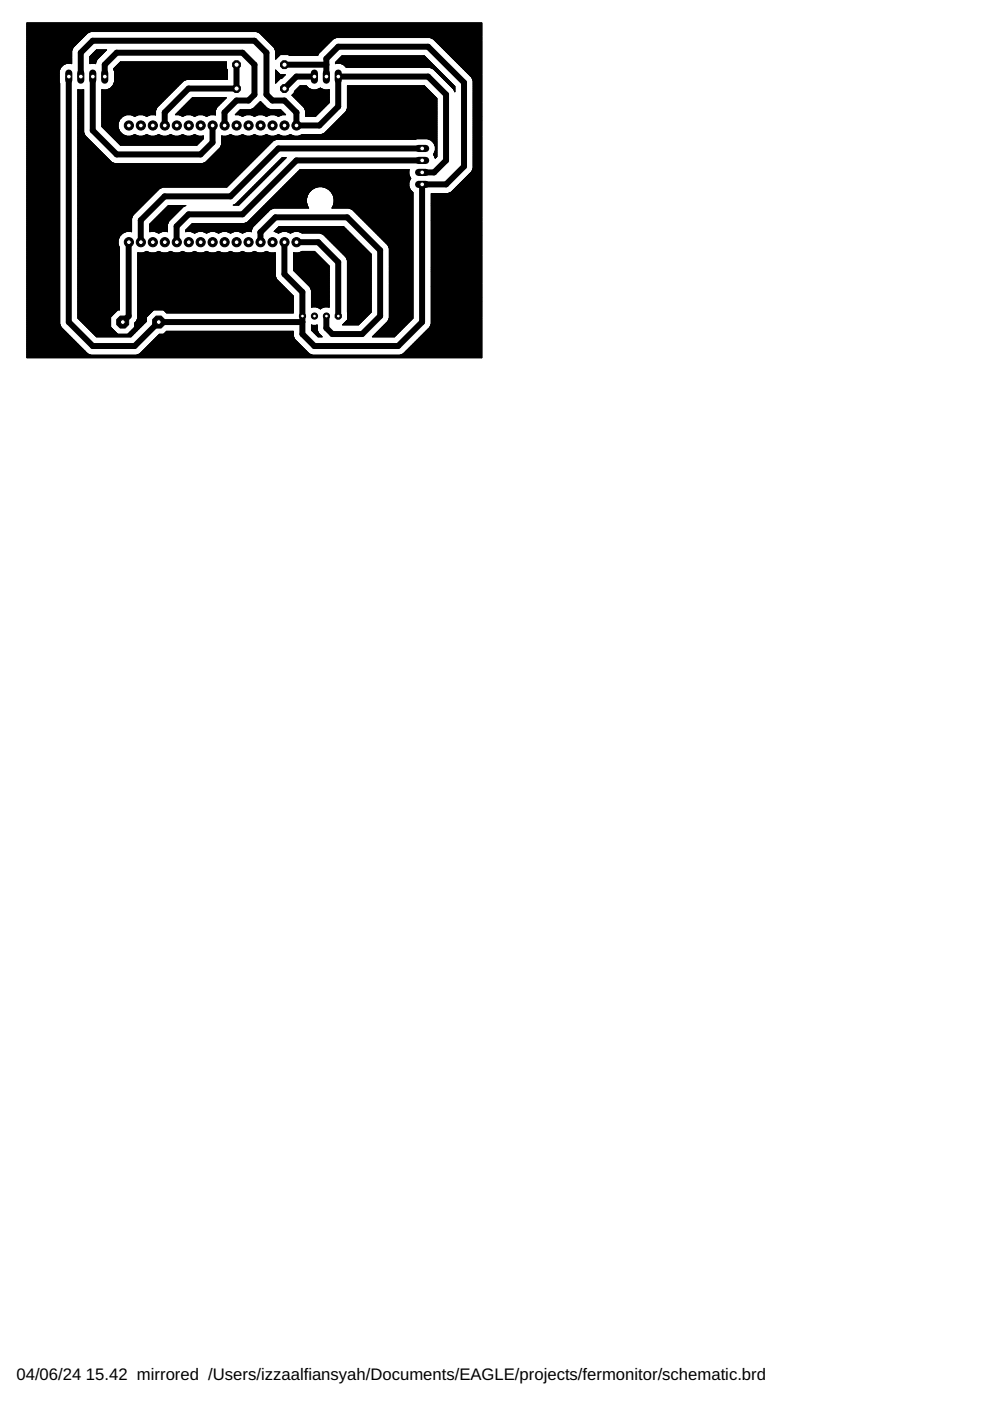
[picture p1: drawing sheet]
<svg xmlns="http://www.w3.org/2000/svg" width="210mm" height="297mm" viewBox="0 0 210 297" stroke-linecap="round" stroke-linejoin="round" font-family="sans-serif">
<defs><g id="words">
<g font-size="3.5">
<text x="3.5" y="292.5">04/06/24</text>
<text x="18.2" y="292.5">15.42 mirrored /Users/izzaalfiansyah/Documents/EAGLE/projects/fermonitor/schematic.brd</text>
</g>
</g></defs>
<g fill="none" stroke="#000" stroke-width="1.3">
<path d="M14.6 16.2v52.1l5.1 5.1h8.9l5-5.1h30.5M17.1 16.2v-5l2.6-2.6h34.3l2.5 2.6v8.8l1.3 1.3h2.5l2.5 2.6v2.7h4.9l4-4v-6.4h19.1l3.8 3.8v14l-2.6 2.6h-2.5M19.7 16.2v11.5l5 5h17.8l2.6-2.5v-3.8M22.2 16.2v-2.5l2.5-2.5h26.7l2.6 2.5v6.3l-1.3 1.3h-2.6l-2.5 2.6v2.7M50.1 13.7v5.1h-10.1l-5.1 5.1v2.7M60.3 13.7h8.9M66.7 16.2h-3.9l-2.5 2.6M69.2 16.2v-3.8l2.5-2.5h19.1l7.6 7.6v17.8l-3.8 3.8h-5.1v29.2l-5.1 5.1h-17.7l-2.6-2.6v-8.9l-3.8-3.8v-6.7M89.5 34h-26.7l-11.4 11.4h-11.4l-2.6 2.6 .1 3.4M89.5 31.5h-30.5l-10.1 10.1h-14l-5.1 5.1v4.7M27.3 51.4v15.6l-1.3 1.3M27.3 51.4h.1"/>
<path d="M55.2 49.3l3.2-3.2h15.2l7 7v13.9l-3.8 3.8h-6.3l-1.3-1.2v-2.6M55.2 49.3v2.1M55.2 49.3h.1M62.8 51.4h4.7l4.2 4.2v11.4"/>
</g>
<g fill="none" stroke="#000" stroke-width=".21">
<path d="M5.7 13.1h9.5M5.7 19h7M5.7 16.9h6.8M5.7 16.6h6.8M5.7 15.9h6.8M5.7 18.2h7M5.7 13.4h9.5M5.7 10.6h9.6M5.7 11.8h9.5M5.7 4.9h96.5v70.9h-96.5zM5.7 11.5h9.5M5.7 11.7h9.5"/>
<path d="M5.7 7.9h11.9M5.7 6.7h96.5M5.7 20h7M5.7 19.9h7M5.7 19.8h7M5.7 19.7h7M5.7 19.6h7M5.7 19.5h7M5.7 19.4h7M5.7 19.3h7M5.7 19.2h7M5.7 19.1h7"/>
<path d="M5.7 18.9h7M5.7 18.8h7M5.7 18.7h7M5.7 18.6h7M5.7 18.5h7M5.7 18.4h7M5.7 18.3h7M5.7 18.1h7M5.7 18h7M5.7 17.9h7M5.7 17.8h7M5.7 17.7h7"/>
<path d="M5.7 17.7h6.9M5.7 17.6h6.9M5.7 17.5h6.9M5.7 17.4h6.9M5.7 17.4h6.8M5.7 17.3h6.8M5.7 17.2h6.8M5.7 17.1h6.8M5.7 17h6.8M5.7 16.8h6.8M5.7 16.7h6.8M5.7 16.5h6.8"/>
<path d="M5.7 16.4h6.8M5.7 16.3h6.8M5.7 16.2h6.8M5.7 16.1h6.8M5.7 16h6.8M5.7 15.8h6.8M5.7 15.7h6.8M5.7 15.6h6.8M5.7 15.5h6.8M5.7 15.4h6.8M5.7 15.3h6.8M5.7 15.2h6.8"/>
<path d="M5.7 15.1h6.8M5.7 15h6.9M5.7 14.9h6.9M5.7 14.8h7M5.7 14.7h7M5.7 14.6h7M5.7 14.5h7.1M5.7 14.4h7.1M5.7 14.2h7.2M5.7 14.2h7.3M5.7 13.9h7.5M5.7 13.9h7.6"/>
<path d="M5.7 13.8h7.6M5.7 13.7h7.8M5.7 13.7h7.9M5.7 13.6h8M5.7 13.6h8.1M5.7 13.5h8.2M5.7 13.3h9.5M5.7 13.2h9.5M5.7 13h9.5M5.7 12.9h9.5M5.7 12.8h9.5M5.7 12.7h9.5"/>
<path d="M5.7 12.6h9.5M5.7 12.5h9.5M5.7 12.4h9.5M5.7 12.3h9.5M5.7 12.2h9.5M5.7 12.1h9.5M5.7 12h9.5M5.7 11.9h9.5M5.7 11.6h9.5M5.7 11.4h9.5M5.7 11.3h9.5M5.7 11.2h9.5"/>
<path d="M5.7 11.1h9.5M5.7 11h9.5M5.7 10.9h9.5M5.7 10.8h9.5M5.7 10.7h9.5M5.7 10.6h9.5M5.7 10.4h9.6M5.7 10.4h9.7M5.7 10.3h9.7M5.7 10.2h9.7M5.7 10.1h9.8M5.7 10h9.8"/>
<path d="M5.7 10h9.9M5.7 9.9h9.9M5.7 9.8h10M5.7 9.8h10.1M5.7 9.7h10.1M5.7 9.6h10.3M5.7 9.5h10.3M5.7 9.5h10.4M5.7 9.4h10.4M5.7 9.3h10.5M5.7 9.3h10.6M5.7 9.2h10.6"/>
<path d="M5.7 9.1h10.8M5.7 9h10.8M5.7 9h10.9M5.7 8.9h10.9M5.7 8.8h11.1M5.7 8.7h11.1M5.7 8.7h11.2M5.7 8.6h11.3M5.7 8.5h11.4M5.7 8.4h11.4M5.7 8.4h11.5M5.7 8.3h11.6"/>
<path d="M5.7 8.2h11.7M5.7 8.1h11.7M5.7 8.1h11.8M5.7 7.9h12M5.7 7.6h12.2M5.7 7.6h12.3M5.7 7.5h12.3M5.7 7.4h12.4M5.7 7.4h12.5M5.7 7.3h12.5M5.7 7.3h12.6M5.7 7.2h12.6"/>
<path d="M5.7 7.1h12.8M5.7 7h12.8M5.7 6.9h13.1M5.7 6.8h13.2M5.7 6.8h13.3M5.7 6.7h13.5M5.7 6.6h96.5M5.7 6.5h96.5M5.7 6.4h96.5M5.7 6.3h96.5M5.7 6.2h96.5M5.7 6.1h96.5"/>
<path d="M5.7 6h96.5M5.7 5.9h96.5M5.7 5.8h96.5M5.7 5.7h96.5M5.7 5.6h96.5M5.7 5.5h96.5M5.7 5.4h96.5M5.7 5.3h96.5M5.7 5.2h96.5M5.7 5.1h96.5M5.7 5h96.5M5.7 4.9h96.5"/>
<path d="M12.5 17.4l.2 .3M12.6 14.8l-6.9 .1M12.7 17.7v51M12.7 14.6h-7M12.9 14.3h-7.2M13.1 14.1h-7.4M13.2 14h-7.5M13.4 13.8h-7.7M14.1 13.4l-8.4 .1M14.2 13.4l-.8 .3-.6 .6-.3 .8v2.3M15 13.4h.2M15.2 10.8v2.7l-.2-.1"/>
<path d="M15.3 10.5h-9.6M15.5 10.2h-9.8M15.5 10.1l-.3 .7M15.7 9.8l-10 .1M15.9 9.6l-10.2 .1M16 9.5l-.5 .6M16.2 9.4h-10.5M16.4 9.1l-10.7 .1M16.5 19h1.2M16.5 19h.2M16.5 19v48.5M16.5 20h1.2"/>
<path d="M16.5 19.9h1.2M16.5 19.8h1.2M16.5 19.7h1.2M16.5 19.6h1.2M16.5 19.5h1.2M16.5 19.4h1.2M16.5 19.3h1.2M16.5 19.2h1.2M16.5 19.1h1.2M16.5 19h.1M16.7 8.8l-11 .1M17 8.5l-11.3 .1"/>
<path d="M17.3 8.3h-11.6M17.6 8h-11.9M17.7 19h.1M17.7 19v9l.3 .8 5.1 5M17.7 19h-.2M17.8 7.8h-12.1M17.9 7.7h-12.2M18.1 7.5h-12.4M18.4 7.1l-12.7 .1M18.6 7l-2.6 2.5M18.7 6.9l-13 .1M19.1 13.1h1.3"/>
<path d="M19.1 12l1.4-1.4h2.1l-2 2M19.1 12v1.5l.2-.1M19.1 13.4h1.2M19.1 13.3h1.2M19.1 13.2h1.2M19.1 13.1h1.2M19.1 13h1.3M19.1 12.9h1.3M19.1 12.8h1.4M19.1 12.6h1.5M19.1 12.5h1.6M19.1 12.3h1.7"/>
<path d="M19.1 12.3h1.8M19.1 12.2h1.9M19.1 12.1h1.9M19.1 12h2M19.1 12h2.1M19.1 11.9h2.1M19.2 13.4l-.1 .1M19.2 11.8h2.2M19.3 11.7h2.1M19.3 6.7l-.7 .3M19.3 11.7h2.2M19.4 11.7h2.1"/>
<path d="M19.4 11.6h2.1M19.6 11.5h2.1M19.6 11.4h2.2M19.7 11.4h2.1M19.7 11.3h2.2M19.9 11.2h2.1M19.9 11.1h2.1M20 11.1h2.1M20.1 11h2.1M20.1 13.4h.2M20.1 10.9h2.2M20.2 10.9h2.1"/>
<path d="M20.2 10.8h2.2M20.3 10.8h2.1M20.3 13.3v.2l-.2-.1M20.4 10.6h2.1M20.4 12.9l-1.3 .1M20.4 10.6h2.2M20.5 12.7h-1.4M20.6 12.6l-.3 .7M20.6 12.6h-1.5M20.8 12.4h-1.7M21.1 12.1h-2M21.3 11.9h-2.1"/>
<path d="M21.6 19h15.4M21.6 19h.2M21.6 19v7.9M21.6 20h14.4M21.6 19.9h14.5M21.6 19.8h14.6M21.6 19.7h14.7M21.6 19.7h14.8M21.6 19.6h14.8M21.6 19.5h14.9M21.6 19.4h15M21.6 19.3h15.1"/>
<path d="M21.6 19.2h15.3M21.6 19.1h15.3M21.6 19h.1M21.6 11.5l-2.1 .1M21.9 11.2l-2.1 .1M22.2 11h-2.2M22.5 10.7h-2.2M22.8 19h14.2M23.1 18.9h14M23.2 18.8h14M23.3 18.8h14M23.5 18.6h13.9"/>
<path d="M23.6 18.6h13.9M23.6 18.5h13.9M23.7 18.5h13.8M23.8 18.3h13.9M23.9 18.2h13.9M24 18.1h13.9M24 18.1h14M24 18h14M24.1 17.9h14M24.1 17.8h14.1M24.1 17.8h14.2M24.2 14.5l1.3-1.4h22.5v1.5"/>
<path d="M24.2 14.5v.3M24.2 14.8l.1 .3M24.2 17.7h14.1M24.2 14.8h24M24.2 14.7h24M24.2 14.7h23.9M24.2 14.6h23.9M24.2 14.6h23.8M24.2 14.5h23.8M24.2 17.7h14.2M24.2 17.6h14.2M24.2 14.9h24"/>
<path d="M24.2 15h24M24.2 17.5h14.3M24.2 14.4h23.8M24.3 17.4h14.3M24.3 15h23.9M24.3 15.1v2.3M24.3 17.4l-.3 .8-.6 .6-.8 .2M24.3 16.9h15.2M24.3 16.6h23.9M24.3 15.9h23.9M24.3 17.3h14.5M24.3 17.2h14.5"/>
<path d="M24.3 17.1h14.6M24.3 17.1h14.7M24.3 17h15M24.3 16.9h15.1M24.3 16.8h23.9M24.3 16.7h23.9M24.3 16.5h23.9M24.3 16.4h23.9M24.3 16.3h23.9M24.3 16.2h23.9M24.3 16.1h23.9M24.3 16h23.9"/>
<path d="M24.3 15.8h23.9M24.3 15.7h23.9M24.3 15.6h23.9M24.3 15.5h23.9M24.3 15.4h23.9M24.3 15.3h23.9M24.3 15.2h23.9M24.3 15.1h23.9M24.3 14.4h23.7M24.3 14.3h23.7M24.4 14.2h23.6M24.5 14.2h23.5"/>
<path d="M24.6 14.1h23.4M24.6 14h23.4M24.7 13.9h23.3M24.8 13.9h23.2M24.8 13.8h23.2M24.9 13.8h23.1M25 13.7h23M25 13.6h23M25.1 13.6h22.9M25.1 13.5h22.9M25.2 13.5h22.8M25.3 13.4h22.7"/>
<path d="M25.4 13.3h22.6M25.5 13.2h22.5M25.5 13.1h22.5M36.3 19.7l-14.7 .1M36.5 19.5l-14.9 .1M36.8 19.2l-15.2 .1M37.1 18.9h-14.2M37.3 18.7h-13.9M37.7 18.4h-14M37.9 18.2h-14M38.2 17.8l-14.1 .1M38.3 17.7l-4.5 4.5"/>
<path d="M38.3 17.7h.1M38.5 17.5l-14.3 .1M38.7 17.3l-14.4 .1M38.9 17.1l-.6 .6M39.2 17h-14.9M48 14.6l.2 .2M48.2 14.8v2h-8.6l-.7 .3M54.3 6.7l.8 .3M54.5 6.7h47.7M54.6 6.8h47.6M54.7 6.8h47.5M54.8 6.9h47.4"/>
<path d="M54.9 6.9h47.3M55.1 7l3 3.1M55.1 7h47.1M55.2 7.1h47M55.3 7.2h46.9M55.3 7.3h46.9M55.4 7.3h46.8M55.4 7.4h46.8M55.5 7.4h46.7M55.5 7.5h46.7M55.6 7.5h46.6M55.6 7.6h46.6"/>
<path d="M55.7 7.6h46.5M55.7 7.7h46.5M55.8 7.8h46.4M55.9 7.9h46.3M56 7.9h46.2M56 8h15.3M56.1 8.1h15M56.2 8.1h14.8M56.2 8.1h14.6M56.3 8.2h14.4M56.3 8.3h14.3M56.4 8.3h14.2"/>
<path d="M56.5 8.4h14M56.5 8.4h13.9M56.5 8.5h13.9M56.6 8.5h13.8M56.7 8.6h13.6M56.7 8.7h13.5M56.8 8.7h13.4M56.8 8.7h13.3M56.9 8.8h13.2M56.9 8.8h13.1M57 8.9h13M57 9h12.9"/>
<path d="M57.1 9h12.8M57.1 9h12.7M57.2 9.1h12.6M57.2 9.1h12.5M57.3 9.2h12.3M57.3 9.3h12.3M57.4 9.3h12.2M57.4 9.4h12.1M57.5 9.4h11.9M57.6 9.5h11.8M57.6 9.5h11.7M57.7 9.6h11.6"/>
<path d="M57.8 9.7h11.4M57.8 9.8h11.3M57.9 9.8h11.2M57.9 9.8h11.1M58 9.9h10.9M58 10h10.9M58.1 10h10.8M58.1 10.1l.3 .7M58.1 10.1h10.6M58.1 10.1h10.7M58.2 10.2h10.5M58.2 10.2h10.4"/>
<path d="M58.2 10.3h10.4M58.3 10.3h10.2M58.3 10.4h10.2M58.3 10.5h10.1M58.3 10.6h10M58.4 10.6h9.9M58.4 10.6h9.8M58.4 10.7h9.8M58.4 16.9h.8M58.4 15.9l2.1-.1-.8 .8h-1.3M58.4 10.8v1.8l1-1M58.4 11.8h.8"/>
<path d="M58.4 11.7h.8M58.4 17.6h.1M58.4 17.5h.2M58.4 17.4h.2M58.4 17.4h.3M58.4 17.3h.4M58.4 17.2h.4M58.4 17.2h.5M58.4 17.1h.5M58.4 17.1h.6M58.4 17h.7M58.4 16.6h1.3"/>
<path d="M58.4 16.6h1.4M58.4 16.4h1.5M58.4 16.4h1.6M58.4 16.3h1.6M58.4 16.2h1.7M58.4 16.1h1.8M58.4 16.1h1.9M58.4 16h1.9M58.4 15.9h2.1M58.4 15.8h1M58.4 15.7h.9M58.4 15.6h.8"/>
<path d="M58.4 15.5h.7M58.4 15.4h.6M58.4 15.3h.5M58.4 15.3h.4M58.4 15.2h.4M58.4 15.1l.4 .1M58.4 15.1h.3M58.4 15h.2M58.4 15h.1M58.4 14.9h.1M58.4 12.5h.1M58.4 12.3h.3"/>
<path d="M58.4 12.2h.4M58.4 12.1h.4M58.4 12h.6M58.4 11.9h.7M58.4 11.7h.9M58.4 11.6h1M58.4 11.5h9.1M58.4 11.4h9.1M58.4 11.3h9.2M58.4 11.2h9.3M58.4 11.1h9.3M58.4 11.1h9.4"/>
<path d="M58.4 11h9.5M58.4 10.9h9.6M58.4 10.8h9.7M58.5 17.5l-.1 .1M58.6 12.4h-.2M58.8 17.3l-.4 .1M58.9 12.1h-.5M59.1 17h-.7M59.1 11.9h-.7M59.3 16.8h-.9M59.4 16.7h-1M59.4 15.8l-1-.9v2.7"/>
<path d="M59.4 16.7l-1 .9M59.9 16.5h-1.5M60.2 16.2h-1.8M60.4 15.9l-2 .1M61.2 11.6h6.2M61.3 11.7h6.1M62.1 20h7.7M62.2 19.9h7.6M62.3 19.8h7.5M62.4 19.7h7.4M62.4 19.7l-.5 .5M62.4 19.4v.3"/>
<path d="M62.4 19.6h7.4M62.4 19.5h7.4M62.4 19.4h7.4M62.5 19.3h7.3M62.6 19.3h7.2M62.7 19.2h7.1M62.7 19.1h7.1M62.8 19h7M62.8 19h3.3M62.9 18.9h3.1M63 18.9h2.8M63 18.8h2.7"/>
<path d="M63.1 18.8h2.5M63.1 18.7h2.4M63.2 18.6h2.2M63.2 18.6h2.1M63.3 18.6h2M63.3 18.5h1.9M63.4 18.5h1.8M63.4 18.4h1.8M63.5 18.3h1.6M63.5 18.3h1.5M63.6 18.2h1.4M63.6 18.2h1.3l.6 .6 .7 .2"/>
<path d="M63.6 18.2l-1.2 1.2M67.1 19l.8-.4 .9 .4M67.2 19h1.4M67.3 18.9h1.2M67.5 11.5l-9.1 .1M67.5 18.9h.8M67.5 11.3l-.1 .4-6 .1-.2-.2M67.6 18.8h.6M67.6 11.2l-9.2 .1M67.7 18.8h.4M67.8 18.7h.2M67.9 11h-9.5"/>
<path d="M69.7 19h.1M69.8 19v2.8M69.8 19h-.2M70.6 8.3l-3.1 3M71.1 13.4h20.4M71.1 13.3l1.4-1.5h17.5l6.4 6.5M71.1 13.3v.2l.2-.1M71.1 13.3h20.3M71.2 13.2h20.1M71.2 13.1h20M71.3 13.1h19.9M71.3 13.4l-.2 .1"/>
<path d="M71.3 8l-.7 .3M71.3 13h19.9M71.4 13h19.7M71.5 12.9h19.5M71.5 12.8h19.5M71.6 12.8h19.3M71.6 12.7h19.2M71.7 12.6h19.1M71.8 12.6h18.9M71.9 12.5h18.7M71.9 12.4h18.7M72 12.3h18.5"/>
<path d="M72.1 12.3h18.3M72.1 13.4l.8 .3 .5 .6M72.2 12.2h18.1M72.2 13.4l19.4 .1M72.2 12.1h18.1M72.3 12.1h17.9M72.3 12h17.8M72.4 13.5h19.3M72.4 12h17.7M72.4 11.9h17.7M72.5 11.9h17.5M72.5 13.6h19.2"/>
<path d="M72.6 13.6h19.1M72.7 13.7h19.1M72.8 13.7h19M72.9 13.8h19M73 13.8h19M73 13.9h19M73.1 13.9h19M73.1 14h19M73.2 14.1h19M73.3 14.2h19M73.4 14.2h19M73.4 14.3h19.1"/>
<path d="M73.7 19h17.1M73.7 20h18.1M73.7 19.9h18M73.7 19.8h17.9M73.7 19.7l17.9 .1M73.7 19.7h17.8M73.7 19.7h17.7M73.7 19.6h17.7M73.7 19.5l17.7 .1M73.7 19.5h17.6M73.7 19.4h17.5M73.7 19.3h17.4"/>
<path d="M73.7 19.2l17.3 .1M73.7 19.2h17.3M73.7 19.1h17.2M73.7 18.9h17M73.7 18.9h16.9M73.7 18.8h16.9M73.7 18.7h16.8M73.7 18.6h16.7M73.7 18.6h16.6M73.7 18.5h16.6M73.7 18.5h16.5M73.7 18.4h16.5"/>
<path d="M73.7 18.3h16.4M73.7 18.2h16.3M90 18.2l2.6 2.6M90 18.2h-16.3v4.8l-.3 .7M91.1 14.3l.8 .3M91.1 8l.8 .3M91.2 8h11M91.3 14.4h1.2M91.4 14.4h1.1M91.4 8.1h10.8M91.5 14.5h1.1M91.5 8.1h10.7"/>
<path d="M91.7 14.5h.9M91.7 8.1h10.5M91.8 14.6h.9M91.8 8.2h10.4M91.9 14.6l.5 .5M91.9 8.3l8.1 8.1 .3 .7M91.9 14.6h.9M91.9 8.3h10.3M91.9 14.7h.9M92 8.4h10.2M92 14.7h.9M92.1 14.8h.8"/>
<path d="M92.1 14.8l.9 .1M92.1 8.5h10.1M92.2 14.9h.8M92.2 15h.9M92.2 8.6h10M92.3 15h.8M92.3 8.7h9.9M92.3 15h.9M92.4 15.1h.8M92.4 8.7h9.8M92.4 15.1l.9 .1M92.4 8.8h9.8"/>
<path d="M92.4 15.1l3.8 3.8M92.5 15.2h.8M92.5 8.9h9.7M92.5 15.3h.9M92.6 15.3h.8M92.6 9h9.6M92.6 15.3h.9M92.7 15.4h.8M92.7 9h9.5M92.7 15.5h.9M92.7 9.1h9.5M92.8 9.1h9.4"/>
<path d="M92.8 15.5h.9M92.8 15.6h.9M92.8 9.2h9.4M92.9 15.6h.8M92.9 9.3h9.3M92.9 15.7h.9M93 9.4h9.2M93 15.7h.9M93.1 15.8h.8M93.1 9.4h9.1M93.1 15.9h.9M93.1 9.5h9.1"/>
<path d="M93.2 15.9h.8M93.2 9.5h9M93.2 15.9l.9 .1M93.2 9.6h9M93.3 16h.8M93.3 16.1h.9M93.3 9.7h8.9M93.4 9.8h8.8M93.4 16.1h.8M93.4 16.2h.9M93.5 9.8h8.7M93.5 16.2h.9"/>
<path d="M93.6 16.3h.8M93.6 9.9h8.6M93.6 10h8.6M93.6 16.4h.9M93.7 16.4h.9M93.7 10.1h8.5M93.7 16.5h.9M93.8 10.2h8.4M93.8 16.6h.9M93.9 10.2h8.3M93.9 16.6h.8M93.9 16.6h.9"/>
<path d="M93.9 10.3h8.3M94 16.7h.8M94 10.3h8.2M94 10.4h8.2M94 16.8h.9M94.1 10.5h8.1M94.1 16.9h.9M94.2 10.6h8M94.2 16.9h.8M94.2 17h.9M94.3 10.6h7.9M94.3 17h.9"/>
<path d="M94.3 10.7h7.9M94.4 17.1h.8M94.4 10.8h7.8M94.4 17.2h.9M94.5 17.2h.8M94.5 10.9h7.7M94.5 17.3h.9M94.6 17.3l.9 .1M94.6 11h7.6M94.7 17.4h.8M94.7 11.1h7.5M94.7 17.4h.9"/>
<path d="M94.8 17.5h.8M94.8 17.5l.9 .1M94.8 11.2h7.4M94.9 17.6h.8M94.9 17.7h.9M94.9 11.3h7.3M95 17.7h.8M95 11.4h7.2M95 17.8h.9M95.1 17.8h.8M95.1 11.5h7.1M95.1 17.8l.9 .1"/>
<path d="M95.2 17.9h.9M95.2 18h.9M95.2 11.6h7M95.3 18h.8M95.3 11.7h6.9M95.3 18.1h.9M95.4 11.7h6.8M95.4 18.1h.8M95.4 18.2h.9M95.4 11.8h6.8M95.5 11.9h6.7M95.5 18.2h.9"/>
<path d="M95.5 18.3h.9M95.6 12h6.6M95.6 18.3h.8M95.7 18.4h.7M95.7 12.1h6.5M95.7 18.5h.7M95.8 18.5h.6M95.8 12.1h6.4M95.8 18.6h.6M95.8 12.2h6.4M95.9 18.6h.5M95.9 12.3h6.3"/>
<path d="M95.9 18.7h.5M96 12.4h6.2M96 18.8h.4M96.1 12.5h6.1M96.1 18.8h.3M96.1 18.9h.3M96.2 18.9h.2M96.2 12.6h6M96.2 18.9l.2 .6M96.2 19h.2M96.3 19h.1M96.3 19.1h.1"/>
<path d="M96.3 19.2h.1M96.3 12.7h5.9M96.4 19.3h.1M96.4 12.8h5.8M96.4 19.4h.1M96.4 18.3v1.2M96.5 12.9h5.7M96.6 13h5.6M96.7 13h5.5M96.7 13.1h5.5M96.8 13.1h5.4M96.8 13.2h5.4"/>
<path d="M96.9 13.3h5.3M97 13.4h5.2M97.1 13.4h5.1M97.2 13.5h5M97.2 13.6h5M97.3 13.7h4.9M97.4 13.8h4.8M97.5 13.8h4.7M97.5 13.9h4.7M97.6 13.9h4.6M97.6 14h4.6M97.7 14.1h4.5"/>
<path d="M97.8 14.2h4.4M97.9 14.2h4.3M97.9 14.3h4.3M98 14.4h4.2M98.1 14.5h4.1M98.2 14.6h4M98.3 14.7h3.9M98.4 14.8h3.8M98.5 14.9h3.7M98.6 15h3.6M98.7 15h3.5M98.7 15.1h3.5"/>
<path d="M98.8 15.2h3.4M98.9 15.3h3.3M99 15.3h3.2M99 15.4h3.2M99.1 15.5h3.1M99.2 15.6h3M99.3 15.7h2.9M99.4 15.7h2.8M99.4 15.8h2.8M99.5 15.9h2.7M99.6 16h2.6M99.7 16.1h2.5"/>
<path d="M99.8 16.2h2.4M99.9 16.2h2.3M99.9 16.3h2.3M100 16.4h2.2M100.1 16.5h2.1M100.1 16.6h2.1M100.1 16.7h2.1M100.2 16.8h2M100.2 16.9h2M100.2 17h2M100.3 17h1.9M100.3 17.1h1.9"/>
<path d="M100.3 19h1.9M100.3 18.2h1.9M100.3 17.1v18.6l-.3 .7M100.3 20h1.9M100.3 19.9h1.9M100.3 19.8h1.9M100.3 19.7h1.9M100.3 19.6h1.9M100.3 19.5h1.9M100.3 19.4h1.9M100.3 19.3h1.9M100.3 19.2h1.9"/>
<path d="M100.3 19.1h1.9M100.3 18.9h1.9M100.3 18.8h1.9M100.3 18.7h1.9M100.3 18.6h1.9M100.3 18.5h1.9M100.3 18.4h1.9M100.3 18.3h1.9M100.3 18.1h1.9M100.3 18h1.9M100.3 17.9h1.9M100.3 17.8h1.9"/>
<path d="M100.3 17.7h1.9M100.3 17.6h1.9M100.3 17.5h1.9M100.3 17.4h1.9M100.3 17.3h1.9M100.3 17.2h1.9M5.7 39.6h7M5.7 35.9h7M5.7 24.3h7M5.7 23.3h7M5.7 30.8h7M5.7 28.9h7"/>
<path d="M5.7 20.7h7M5.7 33.4h7M5.7 24.6h7M5.7 39.7h7M5.7 29.5h7M5.7 29.4h7M5.7 28.5h7M5.7 34.7h7M5.7 40h7M5.7 39.9h7M5.7 39.8h7M5.7 39.5h7"/>
<path d="M5.7 39.4h7M5.7 39.3h7M5.7 39.2h7M5.7 39.1h7M5.7 39h7M5.7 38.9h7M5.7 38.8h7M5.7 38.7h7M5.7 38.6h7M5.7 38.5h7M5.7 38.4h7M5.7 38.3h7"/>
<path d="M5.7 38.2h7M5.7 38.1h7M5.7 38h7M5.7 37.9h7M5.7 37.8h7M5.7 37.7h7M5.7 37.6h7M5.7 37.5h7M5.7 37.4h7M5.7 37.3h7M5.7 37.2h7M5.7 37.1h7"/>
<path d="M5.7 37h7M5.7 36.9h7M5.7 36.8h7M5.7 36.7h7M5.7 36.6h7M5.7 36.5h7M5.7 36.4h7M5.7 36.3h7M5.7 36.2h7M5.7 36.1h7M5.7 36h7M5.7 35.8h7"/>
<path d="M5.7 35.7h7M5.7 35.6h7M5.7 35.5h7M5.7 35.4h7M5.7 35.3h7M5.7 35.2h7M5.7 35.1h7M5.7 35h7M5.7 34.9h7M5.7 34.8h7M5.7 34.6h7M5.7 34.5h7"/>
<path d="M5.7 34.4h7M5.7 34.3h7M5.7 34.2h7M5.7 34.1h7M5.7 34h7M5.7 33.9h7M5.7 33.8h7M5.7 33.7h7M5.7 33.6h7M5.7 33.5h7M5.7 33.3h7M5.7 33.2h7"/>
<path d="M5.7 33.1h7M5.7 33h7M5.7 32.9h7M5.7 32.8h7M5.7 32.7h7M5.7 32.6h7M5.7 32.5h7M5.7 32.4h7M5.7 32.3h7M5.7 32.2h7M5.7 32.1h7M5.7 32h7"/>
<path d="M5.7 31.9h7M5.7 31.8h7M5.7 31.7h7M5.7 31.6h7M5.7 31.5h7M5.7 31.4h7M5.7 31.3h7M5.7 31.2h7M5.7 31.1h7M5.7 31h7M5.7 30.9h7M5.7 30.7h7"/>
<path d="M5.7 30.6h7M5.7 30.5h7M5.7 30.4h7M5.7 30.3h7M5.7 30.2h7M5.7 30.1h7M5.7 30h7M5.7 29.9h7M5.7 29.8h7M5.7 29.7h7M5.7 29.6h7M5.7 29.3h7"/>
<path d="M5.7 29.2h7M5.7 29.1h7M5.7 29h7M5.7 28.8h7M5.7 28.7h7M5.7 28.6h7M5.7 28.4h7M5.7 28.3h7M5.7 28.2h7M5.7 28.1h7M5.7 28h7M5.7 27.9h7"/>
<path d="M5.7 27.8h7M5.7 27.7h7M5.7 27.6h7M5.7 27.5h7M5.7 27.4h7M5.7 27.3h7M5.7 27.2h7M5.7 27.1h7M5.7 27h7M5.7 26.9h7M5.7 26.8h7M5.7 26.7h7"/>
<path d="M5.7 26.6h7M5.7 26.5h7M5.7 26.4h7M5.7 26.3h7M5.7 26.2h7M5.7 26.1h7M5.7 26h7M5.7 25.9h7M5.7 25.8h7M5.7 25.7h7M5.7 25.6h7M5.7 25.5h7"/>
<path d="M5.7 25.4h7M5.7 25.3h7M5.7 25.2h7M5.7 25.1h7M5.7 25h7M5.7 24.9h7M5.7 24.8h7M5.7 24.7h7M5.7 24.5h7M5.7 24.4h7M5.7 24.2h7M5.7 24.1h7"/>
<path d="M5.7 24h7M5.7 23.9h7M5.7 23.8h7M5.7 23.7h7M5.7 23.6h7M5.7 23.5h7M5.7 23.4h7M5.7 23.2h7M5.7 23.1h7M5.7 23h7M5.7 22.9h7M5.7 22.8h7"/>
<path d="M5.7 22.7h7M5.7 22.6h7M5.7 22.5h7M5.7 22.4h7M5.7 22.3h7M5.7 22.2h7M5.7 22.1h7M5.7 22h7M5.7 21.9h7M5.7 21.8h7M5.7 21.7h7M5.7 21.6h7"/>
<path d="M5.7 21.5h7M5.7 21.4h7M5.7 21.3h7M5.7 21.2h7M5.7 21.1h7M5.7 21h7M5.7 20.9h7M5.7 20.8h7M5.7 20.6h7M5.7 20.5h7M5.7 20.4h7M5.7 20.3h7"/>
<path d="M5.7 20.2h7M5.7 20.1h7M16.5 39.6h31.7M16.5 24.3h1.2M16.5 23.3h1.2M16.5 30.8h3.6M16.5 28.9h1.7M16.5 20.7h1.2M16.5 33.4h6.2M16.5 24.6h1.2M16.5 29.5h2.3M16.5 29.4h2.2"/>
<path d="M16.5 28.5h1.4M16.5 34.7h36.6M16.5 40h17.4M16.5 39.9h17.5M16.5 39.8h17.8M16.5 39.7h17.9M16.5 39.6h31.6M16.5 39.5h31.8M16.5 39.4h31.8M16.5 39.4h31.9M16.5 39.3h31.9M16.5 39.3h32"/>
<path d="M16.5 39.2h32.1M16.5 39.1h32.1M16.5 39.1h32.2M16.5 38.9h32.3M16.5 38.9h32.4M16.5 38.8h32.4M16.5 38.8h32.5M16.5 38.6h32.6M16.5 38.6h32.7M16.5 38.5h32.7M16.5 38.3h32.9M16.5 38.3h33"/>
<path d="M16.5 38.2h33M16.5 38.1h33.2M16.5 38h33.2M16.5 38h33.3M16.5 37.9h33.3M16.5 37.8h33.5M16.5 37.7h33.5M16.5 37.7h33.6M16.5 37.6h33.7M16.5 37.5h33.7M16.5 37.5h33.8M16.5 37.4h33.8"/>
<path d="M16.5 37.4h33.9M16.5 37.3h34M16.5 37.2h34M16.5 37.2h34.1M16.5 36.9h34.3M16.5 36.9h34.4M16.5 36.7h34.5M16.5 36.7h34.6M16.5 36.6h34.6M16.5 36.6h34.7M16.5 36.5h34.7M16.5 36.4h34.9"/>
<path d="M16.5 36.3h34.9M16.5 36.2h35.1M16.5 36.1h35.1M16.5 36.1h35.2M16.5 36h35.2M16.5 36h35.3M16.5 35.9h35.4M16.5 35.8h35.4M16.5 35.8h35.5M16.5 35.7h35.6M16.5 35.6h35.7M16.5 35.5h35.7"/>
<path d="M16.5 35.5h35.8M16.5 35.3h35.9M16.5 35.3h36M16.5 35.2h36.1M16.5 35h36.2M16.5 35h36.3M16.5 34.9h36.3M16.5 34.8h36.4M16.5 34.8h36.5M16.5 34.7h36.5M16.5 34.6h7.7M16.5 34.5h7.5"/>
<path d="M16.5 34.5h7.4M16.5 34.5h7.3M16.5 34.4h7.2M16.5 34.3h7.1M16.5 34.2h7M16.5 34.1h6.9M16.5 34.1h6.8M16.5 34h6.8M16.5 34h6.7M16.5 33.9h6.7M16.5 33.9h6.6M16.5 33.8h6.6"/>
<path d="M16.5 33.7l6.6 .1M16.5 33.7h6.5M16.5 33.7h6.4M16.5 33.6h6.4M16.5 33.5l6.3 .1M16.5 33.5h6.2M16.5 33.4h6.1M16.5 33.3h6.1M16.5 33.2l6 .1M16.5 33.2h5.9M16.5 33.1h5.9M16.5 33.1h5.8"/>
<path d="M16.5 33h5.8M16.5 33h5.7M16.5 32.9h5.7M16.5 32.9h5.6M16.5 32.8h5.6M16.5 32.8h5.5M16.5 32.7h5.5M16.5 32.6h5.4M16.5 32.6h5.3M16.5 32.5h5.3M16.5 32.4h5.2M16.5 32.3h5.1"/>
<path d="M16.5 32.3h5M16.5 32.2h5M16.5 32.2h4.9M16.5 32.1h4.9M16.5 32h4.8M16.5 32h4.7M16.5 31.9h4.7M16.5 31.8l4.6 .1M16.5 31.8h4.5M16.5 31.7h4.5M16.5 31.7h4.4M16.5 31.6h4.4"/>
<path d="M16.5 31.5l4.3 .1M16.5 31.5h4.2M16.5 31.4h4.2M16.5 31.4h4.1M16.5 31.3h4.1M16.5 31.3h4M16.5 31.2h4M16.5 31.2h3.9M16.5 31.1h3.9M16.5 31.1h3.8M16.5 31h3.8M16.5 30.9h3.7"/>
<path d="M16.5 30.9h3.6M16.5 30.7h3.5M16.5 30.6h3.4M16.5 30.5h3.3M16.5 30.5h3.2M16.5 30.4h3.2M16.5 30.4h3.1M16.5 30.3h3.1M16.5 30.3h3M16.5 30.2h3M16.5 30.1l3 .1M16.5 30.1h2.9"/>
<path d="M16.5 30.1h2.8M16.5 30h2.8M16.5 29.9l2.7 .1M16.5 29.9h2.6M16.5 29.8h2.6M16.5 29.8h2.5M16.5 29.7h2.5M16.5 29.6l2.4 .1M16.5 29.6h2.3M16.5 29.5h2.2M16.5 29.3h2.1M16.5 29.3h2"/>
<path d="M16.5 29.2h2M16.5 29.2h1.9M16.5 29.1h1.9M16.5 29h1.8M16.5 29h1.7M16.5 28.9h1.6M16.5 28.8h1.6M16.5 28.7h1.5M16.5 28.6h1.5M16.5 28.6h1.4M16.5 28.4h1.4M16.5 28.3h1.3"/>
<path d="M16.5 28.2h1.3M16.5 28.1h1.3M16.5 28h1.2M16.5 27.9h1.2M16.5 27.8h1.2M16.5 27.7h1.2M16.5 27.6h1.2M16.5 27.5h1.2M16.5 27.4h1.2M16.5 27.3h1.2M16.5 27.2h1.2M16.5 27.1h1.2"/>
<path d="M16.5 27h1.2M16.5 26.9h1.2M16.5 26.8h1.2M16.5 26.7h1.2M16.5 26.6h1.2M16.5 26.5h1.2M16.5 26.4h1.2M16.5 26.3h1.2M16.5 26.2h1.2M16.5 26.1h1.2M16.5 26h1.2M16.5 25.9h1.2"/>
<path d="M16.5 25.8h1.2M16.5 25.7h1.2M16.5 25.6h1.2M16.5 25.5h1.2M16.5 25.4h1.2M16.5 25.3h1.2M16.5 25.2h1.2M16.5 25.1h1.2M16.5 25h1.2M16.5 24.9h1.2M16.5 24.8h1.2M16.5 24.7h1.2"/>
<path d="M16.5 24.5h1.2M16.5 24.4h1.2M16.5 24.2h1.2M16.5 24.1h1.2M16.5 24h1.2M16.5 23.9h1.2M16.5 23.8h1.2M16.5 23.7h1.2M16.5 23.6h1.2M16.5 23.5h1.2M16.5 23.4h1.2M16.5 23.2h1.2"/>
<path d="M16.5 23.1h1.2M16.5 23h1.2M16.5 22.9h1.2M16.5 22.8h1.2M16.5 22.7h1.2M16.5 22.6h1.2M16.5 22.5h1.2M16.5 22.4h1.2M16.5 22.3h1.2M16.5 22.2h1.2M16.5 22.1h1.2M16.5 22h1.2"/>
<path d="M16.5 21.9h1.2M16.5 21.8h1.2M16.5 21.7h1.2M16.5 21.6h1.2M16.5 21.5h1.2M16.5 21.4h1.2M16.5 21.3h1.2M16.5 21.2h1.2M16.5 21.1h1.2M16.5 21h1.2M16.5 20.9h1.2M16.5 20.8h1.2"/>
<path d="M16.5 20.6h1.2M16.5 20.5h1.2M16.5 20.4h1.2M16.5 20.3h1.2M16.5 20.2h1.2M16.5 20.1h1.2M21.6 24.3h11.4M21.6 23.3h11.5M21.6 26.9l3.9 3.9h16.3M21.6 20.7h13.7M21.6 24.6h4.5M21.6 26.9h3.4"/>
<path d="M21.6 26.8h3.4M21.6 26.7h3.4M21.6 26.6h3.4M21.6 26.5h3.4M21.6 26.4h3.4M21.6 26.3h3.4M21.6 26.2h3.4M21.6 26.1h3.4M21.6 26h3.5M21.6 25.9h3.5M21.6 25.8h3.5M21.6 25.8h3.6"/>
<path d="M21.6 25.7h3.6M21.6 25.6h3.7M21.6 25.5h3.7M21.6 25.4h3.7M21.6 25.4h3.8M21.6 25.3h3.8M21.6 25.2h3.9M21.6 25.1h4M21.6 25h4.1M21.6 24.9h4.2M21.6 24.8h4.2M21.6 24.8h4.3"/>
<path d="M21.6 24.6h4.6M21.6 24.6h4.7M21.6 24.2h11.4M21.6 24.1h11.4M21.6 24h11.4M21.6 23.9h11.4M21.6 23.8h11.4M21.6 23.7h11.4M21.6 23.6h11.4M21.6 23.5h11.4M21.6 23.4h11.4M21.6 23.2h11.5"/>
<path d="M21.6 22.9h11.6M21.6 22.8h11.7M21.6 22.7h11.7M21.6 22.6h11.8M21.6 22.5h11.9M21.6 22.4h12M21.6 22.4h12.1M21.6 22.3h12.1M21.6 22.2h12.2M21.6 22.1h12.3M21.6 22.1h12.4M21.6 21.9h12.5"/>
<path d="M21.6 21.8h12.6M21.6 21.6h12.8M21.6 21.5h12.9M21.6 21.4h13M21.6 21.4h13.1M21.6 21.3h13.1M21.6 21.3h13.2M21.6 21.2h13.2M21.6 21.1h13.3M21.6 21h13.4M21.6 20.9h13.6M21.6 20.8h13.6"/>
<path d="M21.6 20.6h13.9M21.6 20.5h13.9M21.6 20.5h14M21.6 20.2h14.2M21.6 20.2h14.3M21.7 26.9h3.3M21.7 27h3.3M21.8 27h3.2M21.8 27.1h3.2M21.9 27.1h3.2M21.9 27.2h3.2M22 27.2h3.1"/>
<path d="M22.1 27.3h3M22.1 27.4h3.1M22.2 27.4l3 .1M22.3 27.5h2.9M22.3 27.6h3M22.4 27.6h2.9M22.4 27.7h2.9M22.5 27.7h2.8M22.5 27.7l2.8 .1M22.6 27.8h2.8M22.6 27.9h2.8M22.7 27.9h2.7"/>
<path d="M22.7 28h2.8M22.8 28.1h2.8M22.9 28.2h2.7M22.9 28.2h2.8M23 28.2h2.7M23 28.3h2.8M23.1 33.8l.5 .6 .8 .3M23.1 28.4h2.8M23.2 28.4h2.7M23.2 28.4h2.8M23.3 28.5h2.7M23.3 28.6h2.9"/>
<path d="M23.4 28.6h2.9M23.4 28.7h3M23.5 28.7h3M23.5 28.8h3.2M23.6 28.9h3.2M23.6 28.9h19.5M23.7 29h19.4M23.8 29h19.3M23.8 29.1h19.3M23.9 29.2h19.2M24 29.2h19.1M24 29.3h19.1"/>
<path d="M24.2 29.4h18.9M24.2 29.5h18.9M24.3 29.5h18.7M24.3 29.6h18.6M24.4 29.6h18.5M24.4 29.7h18.4M24.5 29.7h18.3M24.5 29.8h18.2M24.6 29.8h18.1M24.6 29.9h18.1M24.7 29.9h17.9M24.8 30h17.7"/>
<path d="M24.8 30.1h17.7M24.8 30.1h17.6M24.9 30.1h17.5M25 30.2h17.3M25 27.1l.4 .8M25 26.1v1M25 30.3h17.2M25.1 26.1h-3.5M25.1 30.3h17.1M25.1 30.4h17.1M25.2 30.4h16.9M25.2 30.5h16.9"/>
<path d="M25.3 30.5h16.7M25.3 25.5l-3.7 .1M25.3 30.6h16.6M25.4 27.9l.6 .6 .8 .4M25.4 30.6h16.5M25.4 30.7h16.4M25.5 25.2l-3.9 .1M25.7 25h-4.1M26 24.7h-4.4M26.5 24.5h-4.9M26.7 24.4h-5.1M26.8 24.3l-.8 .4-.6 .6-.4 .8"/>
<path d="M27.7 28.9l.9-.4 .8 .4M27.7 24.3l.9 .4 .8-.4M27.8 28.9h1.6M27.9 24.4h1.4M27.9 28.8h1.4M28.1 24.5h1M28.1 28.7h.9M28.2 28.7h.7M28.3 24.6h.6M28.3 28.6h.5M28.4 24.6h.3M28.4 28.6h.3"/>
<path d="M28.5 24.6h.1M30.3 28.9l.8-.4 .8 .4M30.3 24.3l.8 .4 .8-.4M30.3 28.9h1.6M30.4 24.4h1.4M30.4 28.8h1.4M30.6 24.5h1M30.6 28.7h1M30.8 28.7h.7M30.8 24.6h.6M30.9 28.6h.4M30.9 24.6h.4"/>
<path d="M31 28.6h.2M31 24.6h.2M32.8 28.9l.9-.4 .8 .4M32.8 24.3l.2 .1M32.9 28.9h1.5M32.9 24.4h.1M33 23.5v.9M33 28.8h1.3M33 23.3h-11.4M33.1 23.1h-11.5M33.2 23h-11.6M33.2 28.7h.9"/>
<path d="M33.3 22.8l-.3 .7M33.3 28.7h.7M33.4 28.6h.5M33.5 28.6h.3M33.5 22.5h-11.9M33.8 22.2l-12.2 .1M33.8 22.2l-.5 .6M33.8 22.2h.1M34.1 22h-12.5M34.2 39.8l-17.7 .1M34.3 21.8h-12.7M34.4 21.7h-12.8"/>
<path d="M34.5 39.7l-.7 .3-5.6 5.6M34.6 21.4l-13 .1M34.9 21.1l-13.3 .1M35.1 20.9l-13.5 .1M35.4 28.9l.8-.4 .8 .4M35.4 28.9h1.6M35.4 20.6h-13.8M35.5 28.8h1.4M35.6 20.4h-14M35.7 28.7h.9M35.7 20.3h-14.1M35.8 28.7h.7"/>
<path d="M35.9 28.6h.5M36 20.1h-14.4M36 28.6h.3M37.2 24.3h8.5M37.3 24.2h8.4M37.4 24.1h8.3M37.5 24h8.2M37.6 23.9h8.1M37.7 23.8h8M37.8 23.7h7.9M37.9 28.9l.8-.4 .8 .4M37.9 24.3l.8 .4 .8-.4"/>
<path d="M38 28.9h1.5M38 23.6h7.7M38 23.5h7.7M38 24.4h1.4M38.1 28.8h1.3M38.1 23.4h7.6M38.2 23.3h7.5M38.2 24.5h1M38.3 28.7h.9M38.3 23.2h7.5M38.4 28.7h.7M38.4 24.6h.6"/>
<path d="M38.5 28.6h.5M38.5 24.6h.4M38.6 22.9h7.3M38.6 28.6h.3M38.7 24.6h.1M38.7 22.9h7.2M38.8 22.7h7.2M38.9 22.6h7.2M39 22.5h7.2M39.1 22.4h7.2M39.2 22.3h7.2M39.3 22.2h7.2"/>
<path d="M39.4 22.1h7.2M39.5 22.1h7.2M39.6 21.9h7.2M39.7 21.8h7.2M39.9 21.6h7.2M40 21.5h7.2M40.1 21.4h7.2M40.2 21.4h7.2M40.2 21.3h7.2M40.3 21.3h7.2M40.3 21.2h7.2M40.4 21.1h7.2"/>
<path d="M40.4 28.9l.9-.4 .8 .4M40.4 24.3l.9 .4 .8-.4M40.5 28.9h1.5M40.5 21h7.2M40.6 24.4h1.4M40.6 28.8h1.3M40.7 20.9h7.2M40.7 20.8h7.2M40.8 24.5h1M40.8 28.7h.9M40.9 28.7h.7M41 24.6h.6"/>
<path d="M41 28.6h.5M41.1 24.6h.3M41.1 28.6h.3M41.2 24.6h.1M43 28.9l.1-.1v.6M43 24.3l.8 .4 .8-.4M43 28.9h.1M43.1 24.4h1.4M43.1 29.4l-1.4 1.4M43.3 34.5h9.9M43.3 24.5h1M43.4 34.5h9.9"/>
<path d="M43.5 34.5h9.8M43.5 24.6h.6M43.6 24.6h.4M43.7 24.6h.2M43.8 34.2h9.7M43.8 34.2h9.8M43.9 34.1h9.7M44 34h9.7M44 34h9.8M44.1 33.9h9.7M44.1 33.9h9.8M44.2 33.8h9.7"/>
<path d="M44.3 33.7h9.8M44.4 33.7h9.7M44.4 33.6h9.7M44.5 33.5h9.8M44.6 33.4h9.7M44.6 33.4h9.8M44.7 33.3h9.7M44.7 33.3h9.8M44.9 33.2h9.7M44.9 33.1h9.7M44.9 33.1h9.8M45 33h9.7"/>
<path d="M45 33h9.8M45.2 32.9h9.7M45.2 32.8h9.7M45.3 32.8h9.7M45.4 32.6h9.7M45.4 32.6h9.8M45.5 32.6h9.7M45.5 32.5h9.8M45.5 24.3l.2 .1M45.6 32.4h9.7M45.6 24.4h.1M45.7 23.5l.3-.7 2-2.1h-7.2l-3.6 3.6h8.5"/>
<path d="M45.7 23.5v.9M45.7 32.3h9.7M45.7 32.3h9.8M45.8 32.2h9.7M45.8 23.1h-7.4M45.9 23h-7.4M45.9 32.1h9.8M46 32h9.7M46 22.8h-7.3M46 32h9.8M46.1 32h9.7M46.1 31.9h9.7"/>
<path d="M46.2 31.8h9.8M46.2 22.5h-7.2M46.3 31.7h9.7M46.4 31.7h9.7M46.4 31.6h9.8M46.5 22.2l-7.3 .1M46.5 31.5h9.8M46.6 31.4h9.7M46.6 31.4h9.8M46.7 31.3l-3.1 3.1-.7 .3M46.7 31.3h9.8M46.7 22h-7.2"/>
<path d="M46.8 31.2h9.7M46.8 31.2h9.8M46.8 31.1h9.8M46.8 31.1h9.9M46.9 30.9h9.9M46.9 30.9h10M47 21.8h-7.3M47 30.6h10.1M47 28.9h45.6M47 29.5h41.1M47 28.8l.2 .1M47 28.8v1.8"/>
<path d="M47 30.6l-.3 .7M47 30.6h10.2M47 30.5h10.2M47 30.4h10.3M47 30.4h10.4M47 30.3h10.4M47 30.3h10.5M47 30.2h10.5M47 30.1h10.7M47 30h10.7M47 29.9h10.9M47 29.8h10.9"/>
<path d="M47 29.8h11M47 29.7h11.1M47 29.7h11.2M47 29.6h11.6M47 29.5h41.2M47 29.3h45.6M47 29.2h45.6M47 29.1h45.6M47 29h45.6M47 28.8l.1 .1M47.1 21.7h-7.3M47.3 21.4l-7.3 .1"/>
<path d="M47.6 21.1l-7.3 .1M47.8 20.9l-7.2 .1M48.1 28.9l.8-.4 .8 .4M48.1 28.9h1.6M48.2 28.8h1.4M48.2 39.5l-31.7 .1M48.4 28.7h.9M48.5 28.7h.7M48.6 39.2h-32.1M48.6 28.6h.5M48.7 28.6h.3M48.8 39h-32.3"/>
<path d="M49.1 38.7h-32.6M49.3 38.5h-32.8M49.4 38.4h-32.9M49.6 38.1l-33.1 .1M49.9 37.8l-33.4 .1M49.9 24.3h10.6M50 24.2h10.5M50 24.2h10.4M50.1 24.1h10.2M50.1 37.6l-33.6 .1M50.2 24h10M50.3 23.9h9.9"/>
<path d="M50.3 23.9h9.8M50.4 23.8h9.6M50.5 37.3h-34M50.5 23.7h9.5M50.5 23.7h9.4M50.6 24.3l.8 .4 .8-.4M50.6 28.9l.8-.4 .8 .4M50.6 28.9h1.6M50.6 23.6h9.2M50.7 37.1h-34.2M50.7 23.5h9.1M50.7 24.4h1.4"/>
<path d="M50.7 28.8h1.4M50.7 23.5h9M50.8 37h-34.3M50.8 23.4h8.9M50.8 23.4h8.8M50.9 23.3h8.7M50.9 24.5h1M50.9 23.3h8.6l1.1 1h-10.7zM51 28.7h.9M51 36.8h-34.5M51.1 28.7h.7M51.1 24.6h.6"/>
<path d="M51.2 28.6h.5M51.2 24.6h.4M51.3 28.6h.3M51.3 36.4l-34.8 .1M51.4 24.6h.1M51.5 36.2l-35 .1M51.8 35.9l-35.3 .1M52.2 35.6h-35.7M52.4 35.4h-35.9M52.7 35.1h-36.2M52.9 34.9h-36.4M53.1 24.3l.9 .4 .8-.4"/>
<path d="M53.1 28.9l.9-.4 .8 .4M53.2 34.6h-10.1M53.2 28.9h1.5M53.2 23.2h4.1M53.3 24.4h1.4M53.3 28.8h1.3M53.3 40h.8M53.3 23.2h3.8M53.3 39.9h.9M53.4 34.4h-9.8M53.4 23.1h3.6M53.5 39.8h.8"/>
<path d="M53.5 24.5h1M53.5 34.3h-9.8M53.5 28.7h.9M53.5 39.7h.9M53.6 39.7h.8M53.6 39.6h.9M53.6 28.7h.7M53.6 23h3.2M53.7 24.6h.6M53.7 34.1h-9.8M53.7 28.6h.5M53.8 23l1.4-1.5 1.5 1.5"/>
<path d="M53.8 23l-.7 .3M53.8 39.5h.8M53.8 24.6h.3M53.8 22.9h2.8M53.8 39.4h.9M53.8 28.6h.3M53.9 39.4h.8M53.9 24.6h.1M53.9 22.9h2.7M53.9 39.3h.9M53.9 22.8h2.6M54 39.3h.8"/>
<path d="M54 33.7l-9.8 .1M54 22.7h2.4M54.1 22.7h2.3M54.1 39.2h.8M54.1 22.6h2.2M54.1 39.1h.9M54.2 39.1h.8M54.2 22.5h2M54.2 33.5l-9.8 .1M54.3 22.5h1.9M54.3 39.8l-.9 .1M54.3 38.9h.9"/>
<path d="M54.3 22.4h1.8M54.4 38.9h.8M54.4 22.4h1.7M54.4 38.8h.8M54.4 22.3h1.6M54.4 38.8h.9M54.5 22.3h1.5M54.5 38.8h.9M54.5 33.2l-9.7 .1M54.5 22.2h1.4M54.6 39.5l-.9 .1M54.6 22.1h1.2"/>
<path d="M54.6 38.6h.9M54.7 22.1h1.1M54.7 38.6h.8M54.7 38.5h.9M54.7 22h1M54.8 21.9h.8M54.9 32.9h-9.8M54.9 21.9h.7M54.9 39.2h-.9M54.9 21.8h.6M54.9 38.3h.9M55 38.3h.8"/>
<path d="M55 38.2h.9M55 21.7h.4M55.1 32.7h-9.8M55.1 39h-.9M55.1 21.6h.2M55.2 38.1h.8M55.2 21.6h.1M55.2 38h.9M55.3 38h.8M55.3 37.9h.9M55.4 32.4h-9.8M55.4 38.7h-.9"/>
<path d="M55.5 37.8h.8M55.5 37.7h.9M55.6 37.7h.8M55.6 32.2h-9.8M55.6 38.5h-.8M55.7 24.3l.8 .4 .8-.4M55.7 28.9l.8-.4 .8 .4M55.7 37.6h.8M55.7 28.9h1.6M55.7 38.4h-.9M55.7 37.5h.9M55.8 37.5h.8"/>
<path d="M55.8 24.4h1.4M55.8 37.4h.9M55.8 28.8h1.4M55.9 37.4h.8M55.9 31.8l-9.8 .1M56 38.1l-.9 .1M56 37.3h.9M56 24.5h1M56 28.7h1M56 37.2h.9M56.1 37.2h.8M56.1 28.7h.8"/>
<path d="M56.2 24.6h.6M56.2 31.5l-9.7 .1M56.3 28.6h.4M56.3 37.8l-.9 .1M56.3 36.9h.9M56.3 24.6h.4M56.4 28.6h.2M56.4 36.9h.9M56.4 24.6h.2M56.5 31.3h-9.8M56.5 37.6l-.9 .1M56.5 36.7h.9"/>
<path d="M56.6 36.7h.8M56.6 36.6h.9M56.7 23l.7 .3M56.7 36.6h.8M56.7 36.5h.9M56.8 31h-10M56.8 37.3h-.9M56.8 36.4h.9M56.9 36.4h.8M56.9 36.3h.9M57 30.8h-10.1M57 37.1h-.9"/>
<path d="M57.1 36.2h.8M57.1 30.7h-10.2M57.1 36.1h.9M57.1 37h-.9M57.2 36h.9M57.3 30.5h-10.3M57.3 36.8h-.8M57.4 35.9h.8M57.4 35.8h.9M57.5 35.8h.8M57.5 35.8h.9M57.6 35.7h.8"/>
<path d="M57.6 30.1l-10.6 .1M57.7 36.4l-1 .1M57.7 35.6h.8M57.7 35.5h.9M57.8 35.5h.8M57.8 29.9l-10.8 .1M57.9 36.2l-.9 .1M57.9 35.3h.9M57.9 29.8l-9.8 9.9h-31.6M58 35.3h.8M58 35.2h.9M58.1 35.2h.8"/>
<path d="M58.2 35.9l-.9 .1M58.2 24.3l.8 .4 .9-.4M58.2 28.9l.8-.4 .9 .4M58.2 35h.9M58.3 28.9h1.5M58.3 35h.8M58.3 34.9h.9M58.3 24.4h1.5M58.4 28.8h1.3M58.4 34.8h.9M58.5 29.6l-11.5 .1M58.5 34.8h.8"/>
<path d="M58.5 35.6h-.9M58.5 34.7h.9M58.5 24.5h1M58.6 34.7h.8M58.6 28.7h.9M58.6 29.5l-.7 .3M58.7 28.7h.7M58.7 35.4h-.9M58.7 34.5h.9M58.8 34.5h.8M58.8 24.6h.5M58.8 28.6h.5"/>
<path d="M58.9 24.6h.3M58.9 28.6h.3M59 24.6h.1M59 34.2h.9M59 35.1h-.9M59.1 34.2h.8M59.1 34.1h.9M59.2 34.9h-.8M59.2 34h.9M59.3 34h.8M59.3 33.9h.9M59.4 33.9h.8"/>
<path d="M59.4 33.8h.9M59.5 34.6h-.9M59.6 33.7h.8M59.6 33.7h.9M59.6 40h6.9M59.6 33.6h.9M59.7 39.9h6.9M59.7 34.4h-.9M59.8 33.5h.8M59.8 39.8h7M59.8 34.3h-.9M59.9 39.7h7.1"/>
<path d="M59.9 39.7h7.3M59.9 39.6h7.4M60 39.6h26.7M60 34.1h-.8M60.1 39.5h26.6M60.2 39.4h26.5M60.3 39.3h26.4M60.3 39.2h26.4M60.4 33.7l-.9 .1M60.4 39.2h26.3M60.5 39.1h26.2M60.6 39h26.1"/>
<path d="M60.6 33.5l-.9 .1M60.7 38.9h26M60.7 38.8h26M60.8 28.9l.8-.4 .8 .4M60.8 38.8h25.9M60.8 28.9h1.6M60.9 38.7h25.8M60.9 28.8h1.4M61 38.6h25.7M61.1 38.5h25.6M61.1 28.7h.9M61.2 38.4h25.6"/>
<path d="M61.2 28.7h.7M61.3 38.3h25.5M61.3 28.6h.5M61.4 38.2h25.5M61.4 28.6h.3M61.5 38.1h25.4M61.6 38.1h25.4M61.6 38h25.4M61.7 37.9h25.3M61.8 37.8h25.3M61.8 37.7h25.2M61.9 20.2l2.6 2.6"/>
<path d="M61.9 37.7h25.1M61.9 20.2h7.9M62 37.7h25M62 20.2h7.8M62 20.3h7.8M62 20.1h7.8M62 37.6h24.9M62.1 37.5h24.8M62.1 20.4h7.7M62.2 37.4h24.7M62.2 20.5h7.6M62.2 37.4h24.6"/>
<path d="M62.3 37.3h24.5M62.3 20.6h7.5M62.4 37.3h24.4M62.4 37.2h24.4M62.4 20.7h7.4M62.5 37.1h24.2M62.5 20.8h7.3M62.6 37h24.1M62.6 20.9h7.2M62.7 36.9h24M62.7 21h7.1M62.8 21h7"/>
<path d="M62.8 36.8h23.9M62.8 21.1h7M62.9 36.7h23.8M62.9 21.2h6.9M63 36.6h23.7M63 21.3h6.8M63.1 36.5h23.6M63.1 21.4h6.7M63.2 21.4h6.6M63.2 36.4h23.5M63.2 21.5h6.6M63.3 36.3h23.4"/>
<path d="M63.3 21.6h6.5M63.3 28.9h29.3M63.4 21.7h6.4M63.4 36.2h23.3M63.4 28.8h29.2M63.5 36.1h23.2M63.5 21.8h6.3M63.5 36h23.2M63.6 21.8h6.1M63.6 36h23.1M63.6 21.9h6.1M63.6 36h23.2l-.1 .2"/>
<path d="M63.6 36l-11.1 11.1-.7 .3M63.6 28.7h29M63.6 21.9h6M63.7 22h5.9M63.8 28.7h28.8M63.8 22.1h5.7M63.9 28.6h28.7M63.9 22.1h5.5M63.9 22.2h5.5M64 28.6h28.6M64 22.2h5.3M64.1 22.3h5.1"/>
<path d="M64.1 22.4h5.1M64.2 22.5h4.9M64.3 22.5h4.7M64.3 22.6h4.7M64.4 22.6h4.5M64.4 22.7h4.5M64.5 22.7h4.3M64.5 22.8l.3 .7M64.5 22.8h4.3M64.5 22.9h4.2M64.6 22.9h4M64.6 22.9h4.1"/>
<path d="M64.6 23h4M64.6 23.1h3.9M64.7 23.2h3.7M64.7 23.2h3.6M64.7 23.3h3.6M64.7 23.4h3.5M64.8 23.4h3.3M64.8 24.3h2.4M64.8 23.5v1.2l2.1-.1M64.8 24.6h2.2M64.8 24.3h2.5M64.8 24.2h2.5"/>
<path d="M64.8 24.1h2.7M64.8 24h2.7M64.8 24h2.8M64.8 23.9h2.8M64.8 23.8h3M64.8 23.7h3M64.8 23.7h3.1M64.8 23.6h3.2M64.8 23.5h3.2M64.8 23.5h3.3M66.7 39.8l-7 .1M67.1 24.5h-2.3"/>
<path d="M67.2 24.4h-2.4M67.4 24.2h-2.6M67.5 39.6l-.7 .2-.7 .4M67.7 23.8l-2.9 .1M67.9 23.6l-3.1 .1M68.2 28.5h24.4M68.3 39.6l.7 .2 .7 .4M68.3 28.4h24.3M68.4 28.4h24.2M68.5 39.6h18.2M68.5 28.4h24.1M68.6 28.3h24"/>
<path d="M68.7 39.7h18.1M68.8 39.7h18M68.8 28.2h23.8M68.9 28.2h23.7M69 28.1h23.6M69 39.8h17.8M69 28h23.6M69.1 39.8h17.7M69.1 27.9h23.5M69.2 27.9h23.4M69.2 27.8h23.4M69.3 39.9h17.5"/>
<path d="M69.3 27.8h23.3M69.3 40h17.6M69.4 27.7h23.2M69.4 27.6h23.2M69.5 27.6h23.1M69.5 27.5h23.1M69.6 27.5h23M69.7 27.4h22.9M69.7 27.3h22.9M69.8 27.3h22.8M69.8 21.8l-2.9 2.9M69.9 27.2h22.7"/>
<path d="M69.9 27.1h22.7M70 27.1h22.6M70 27h22.6M70.1 27h22.5M70.1 26.9h22.5M70.2 26.9h22.4M70.3 26.8h22.3M70.3 26.7h22.3M70.4 26.6h22.2M70.5 26.5h22.1M70.6 26.5h22M70.7 26.4h21.9"/>
<path d="M70.7 26.3h21.9M70.8 26.3h21.8M70.8 26.2h21.8M70.9 26.2h21.7M70.9 26.1h21.7M71 26.1h21.6M71.1 26h21.5M71.1 25.9h21.5M71.2 25.9h21.4M71.3 25.8h21.3M71.3 25.7h21.3M71.4 25.7h21.2"/>
<path d="M71.4 25.6h21.2M71.5 25.6h21.1M71.6 25.5h21M71.6 25.4h21M71.7 25.4h20.9M71.8 25.3h20.8M71.9 25.2h20.7M71.9 25.1h20.7M72 25.1h20.6M72 25h20.6M72.1 25h20.5M72.2 24.9h20.4"/>
<path d="M72.2 24.8h20.4M72.3 24.8h20.3M72.3 24.7h20.3M72.4 24.6h20.2M72.5 24.6h20.1M72.6 24.5h20M72.6 24.4h20M72.7 24.3h19.9M72.8 24.3h19.8M72.8 24.2h19.8M72.9 24.2h19.7M73 24.1h19.6"/>
<path d="M73 24h19.6M73.1 24h19.5M73.1 23.9h19.5M73.2 23.9h19.4M73.3 23.8h19.3M73.3 23.7h19.3M73.4 23.7l-4.6 4.5-.7 .3h-4l-.8 .4M73.4 23.7h19.2M73.4 23.6h19.2M73.4 23.5h19.2M73.5 23.4h19.1M73.5 23.3h19.1"/>
<path d="M73.6 23.3h19M73.6 23.2h19M73.6 23.1h19M73.6 23h19M73.7 20.7h18.8M73.7 22.9h18.9M73.7 22.8h18.9M73.7 22.7h18.9M73.7 22.6h18.9M73.7 22.5h18.9M73.7 22.4h18.9M73.7 22.3h18.9"/>
<path d="M73.7 22.2h18.9M73.7 22.1h18.9M73.7 22h18.9M73.7 21.9h18.9M73.7 21.8h18.9M73.7 21.7h18.9M73.7 21.6h18.9M73.7 21.5h18.9M73.7 21.4h18.9M73.7 21.3h18.9M73.7 21.2h18.9M73.7 21.1h18.9"/>
<path d="M73.7 21h18.9M73.7 20.9h18.9M73.7 20.8h18.9M73.7 20.8h18.8M73.7 20.6h18.7M73.7 20.6h18.6M73.7 20.5h18.6M73.7 20.5h18.5M73.7 20.4h18.5M73.7 20.3h18.4M73.7 20.2h18.3M73.7 20.2h18.2"/>
<path d="M73.7 20.1h18.2M86.7 39.5l.3 .8 .5 .5M86.7 36.2v.8M86.7 38.7v.8M86.7 37l.4 .8M86.8 38.5h-25.7M86.9 38.1l-25.5 .1M87 37.9l-.3 .8M87.1 37.8l-.1 .1M87.1 37.8l-25.4 .1M88.3 29.4l-.2 .1M90.7 29.4l.7 .3"/>
<path d="M90.8 29.5h1.8M90.9 29.5h1.7M91 29.6h1.6M91.1 29.6h1.5M91.4 29.7h1.2M91.4 29.7l.6 .6 .3 .8M91.5 29.8h1.1M91.6 29.9h1M91.7 30h.9M91.7 30.1h.9M91.8 30.1h.8M91.9 32.7l.1 .2"/>
<path d="M91.9 32.8h.7M91.9 32.7h.7M91.9 30.2h.7M92 32.8h.6M92 30.3h.6M92 32.9l.3 .6M92 32.9h.6M92 32.6h.6M92 30.4h.6M92.1 33h.5M92.1 32.5h.5M92.1 30.5h.5"/>
<path d="M92.1 32.4h.5M92.1 33.1h.5M92.1 30.6h.5M92.1 33.2h.5M92.1 32.3h.5M92.2 32.3h.4M92.2 32.2h.4M92.2 30.7h.4M92.2 30.8h.4M92.2 33.3h.3M92.2 33.4h.3M92.2 32.1h.4"/>
<path d="M92.2 30.9h.4M92.2 33.4h.2M92.2 32h.4M92.3 33.5h.1M92.3 32h.3M92.3 30.9h.3M92.3 31.9h.3M92.3 31h.3M92.3 31.1v.8M92.3 31.9l-.4 .8M92.3 31.8h.3M92.3 31.7h.3"/>
<path d="M92.3 31.6h.3M92.3 31.5h.3M92.3 31.4h.3M92.3 31.3h.3M92.3 31.2h.3M92.3 31.1h.3M92.6 29.4h-45.6M92.6 33.2l-.3 .3M92.6 20.8v12.4M96.5 40h5.7M96.5 39.9h5.7M96.6 39.8h5.6"/>
<path d="M96.7 39.7h5.5M96.8 39.6h5.4M96.9 39.6h5.3M96.9 39.5h5.3M97 39.4h5.2M97.1 39.3h5.1M97.2 39.2h5M97.3 39.2h4.9M97.3 39.1h4.9M97.4 39h4.8M97.5 38.9h4.7M97.6 38.8h4.6"/>
<path d="M97.7 38.8h4.5M97.7 38.7h4.5M97.8 38.6h4.4M97.9 38.5h4.3M98 38.4h4.2M98.1 38.3h4.1M98.2 38.2h4M98.3 38.1h3.9M98.4 38.1h3.8M98.4 38h3.8M98.5 37.9h3.7M98.6 37.8h3.6"/>
<path d="M98.7 37.7h3.5M98.8 37.7h3.4M98.8 37.6h3.4M98.9 37.5h3.3M99 37.4h3.2M99.1 37.3h3.1M99.2 37.3h3M99.2 37.2h3M99.3 37.2h2.9M99.3 37.1h2.9M99.4 37h2.8M99.5 36.9h2.7"/>
<path d="M99.6 36.9h2.6M99.6 36.8h2.6M99.7 36.7h2.5M99.8 36.6h2.4M99.9 36.5h2.3M100 36.4h2.2M100 36.4l-4.3 4.3-.7 .3M100.1 36.3h2.1M100.1 36.2h2.1M100.1 36.1h2.1M100.2 36h2M100.2 35.9h2"/>
<path d="M100.3 35.8h1.9M100.3 35.7h1.9M100.3 24.3h1.9M100.3 23.3h1.9M100.3 30.8h1.9M100.3 28.9h1.9M100.3 20.7h1.9M100.3 33.4h1.9M100.3 24.6h1.9M100.3 29.5h1.9M100.3 29.4h1.9M100.3 28.5h1.9"/>
<path d="M100.3 34.7h1.9M100.3 35.6h1.9M100.3 35.5h1.9M100.3 35.4h1.9M100.3 35.3h1.9M100.3 35.2h1.9M100.3 35.1h1.9M100.3 35h1.9M100.3 34.9h1.9M100.3 34.8h1.9M100.3 34.6h1.9M100.3 34.5h1.9"/>
<path d="M100.3 34.4h1.9M100.3 34.3h1.9M100.3 34.2h1.9M100.3 34.1h1.9M100.3 34h1.9M100.3 33.9h1.9M100.3 33.8h1.9M100.3 33.7h1.9M100.3 33.6h1.9M100.3 33.5h1.9M100.3 33.3h1.9M100.3 33.2h1.9"/>
<path d="M100.3 33.1h1.9M100.3 33h1.9M100.3 32.9h1.9M100.3 32.8h1.9M100.3 32.7h1.9M100.3 32.6h1.9M100.3 32.5h1.9M100.3 32.4h1.9M100.3 32.3h1.9M100.3 32.2h1.9M100.3 32.1h1.9M100.3 32h1.9"/>
<path d="M100.3 31.9h1.9M100.3 31.8h1.9M100.3 31.7h1.9M100.3 31.6h1.9M100.3 31.5h1.9M100.3 31.4h1.9M100.3 31.3h1.9M100.3 31.2h1.9M100.3 31.1h1.9M100.3 31h1.9M100.3 30.9h1.9M100.3 30.7h1.9"/>
<path d="M100.3 30.6h1.9M100.3 30.5h1.9M100.3 30.4h1.9M100.3 30.3h1.9M100.3 30.2h1.9M100.3 30.1h1.9M100.3 30h1.9M100.3 29.9h1.9M100.3 29.8h1.9M100.3 29.7h1.9M100.3 29.6h1.9M100.3 29.3h1.9"/>
<path d="M100.3 29.2h1.9M100.3 29.1h1.9M100.3 29h1.9M100.3 28.8h1.9M100.3 28.7h1.9M100.3 28.6h1.9M100.3 28.4h1.9M100.3 28.3h1.9M100.3 28.2h1.9M100.3 28.1h1.9M100.3 28h1.9M100.3 27.9h1.9"/>
<path d="M100.3 27.8h1.9M100.3 27.7h1.9M100.3 27.6h1.9M100.3 27.5h1.9M100.3 27.4h1.9M100.3 27.3h1.9M100.3 27.2h1.9M100.3 27.1h1.9M100.3 27h1.9M100.3 26.9h1.9M100.3 26.8h1.9M100.3 26.7h1.9"/>
<path d="M100.3 26.6h1.9M100.3 26.5h1.9M100.3 26.4h1.9M100.3 26.3h1.9M100.3 26.2h1.9M100.3 26.1h1.9M100.3 26h1.9M100.3 25.9h1.9M100.3 25.8h1.9M100.3 25.7h1.9M100.3 25.6h1.9M100.3 25.5h1.9"/>
<path d="M100.3 25.4h1.9M100.3 25.3h1.9M100.3 25.2h1.9M100.3 25.1h1.9M100.3 25h1.9M100.3 24.9h1.9M100.3 24.8h1.9M100.3 24.7h1.9M100.3 24.5h1.9M100.3 24.4h1.9M100.3 24.2h1.9M100.3 24.1h1.9"/>
<path d="M100.3 24h1.9M100.3 23.9h1.9M100.3 23.8h1.9M100.3 23.7h1.9M100.3 23.6h1.9M100.3 23.5h1.9M100.3 23.4h1.9M100.3 23.2h1.9M100.3 23.1h1.9M100.3 23h1.9M100.3 22.9h1.9M100.3 22.8h1.9"/>
<path d="M100.3 22.7h1.9M100.3 22.6h1.9M100.3 22.5h1.9M100.3 22.4h1.9M100.3 22.3h1.9M100.3 22.2h1.9M100.3 22.1h1.9M100.3 22h1.9M100.3 21.9h1.9M100.3 21.8h1.9M100.3 21.7h1.9M100.3 21.6h1.9"/>
<path d="M100.3 21.5h1.9M100.3 21.4h1.9M100.3 21.3h1.9M100.3 21.2h1.9M100.3 21.1h1.9M100.3 21h1.9M100.3 20.9h1.9M100.3 20.8h1.9M100.3 20.6h1.9M100.3 20.5h1.9M100.3 20.4h1.9M100.3 20.3h1.9"/>
<path d="M100.3 20.2h1.9M100.3 20.1h1.9M5.7 53.3h7M5.7 53.6h7M5.7 48h7M5.7 49.1h7M5.7 49.4h7M5.7 44.1h7M5.7 47.4h7M5.7 43.5h7M5.7 43.6h7M5.7 41h7"/>
<path d="M5.7 60h7M5.7 59.9h7M5.7 59.8h7M5.7 59.7h7M5.7 59.6h7M5.7 59.5h7M5.7 59.4h7M5.7 59.3h7M5.7 59.2h7M5.7 59.1h7M5.7 59h7M5.7 58.9h7"/>
<path d="M5.7 58.8h7M5.7 58.7h7M5.7 58.6h7M5.7 58.5h7M5.7 58.4h7M5.7 58.3h7M5.7 58.2h7M5.7 58.1h7M5.7 58h7M5.7 57.9h7M5.7 57.8h7M5.7 57.7h7"/>
<path d="M5.7 57.6h7M5.7 57.5h7M5.7 57.4h7M5.7 57.3h7M5.7 57.2h7M5.7 57.1h7M5.7 57h7M5.7 56.9h7M5.7 56.8h7M5.7 56.7h7M5.7 56.6h7M5.7 56.5h7"/>
<path d="M5.7 56.4h7M5.7 56.3h7M5.7 56.2h7M5.7 56.1h7M5.7 56h7M5.7 55.9h7M5.7 55.8h7M5.7 55.7h7M5.7 55.6h7M5.7 55.5h7M5.7 55.4h7M5.7 55.3h7"/>
<path d="M5.7 55.2h7M5.7 55.1h7M5.7 55h7M5.7 54.9h7M5.7 54.8h7M5.7 54.7h7M5.7 54.6h7M5.7 54.5h7M5.7 54.4h7M5.7 54.3h7M5.7 54.2h7M5.7 54.1h7"/>
<path d="M5.7 54h7M5.7 53.9h7M5.7 53.8h7M5.7 53.7h7M5.7 53.5h7M5.7 53.4h7M5.7 53.2h7M5.7 53.1h7M5.7 53h7M5.7 52.9h7M5.7 52.8h7M5.7 52.7h7"/>
<path d="M5.7 52.6h7M5.7 52.5h7M5.7 52.3h7M5.7 52.2h7M5.7 52.1h7M5.7 52h7M5.7 51.9h7M5.7 51.8h7M5.7 51.7h7M5.7 51.6h7M5.7 51.5h7M5.7 51.4h7"/>
<path d="M5.7 51.3h7M5.7 51.2h7M5.7 51.1h7M5.7 51h7M5.7 50.9h7M5.7 50.8h7M5.7 50.7h7M5.7 50.6h7M5.7 50.5h7M5.7 50.4h7M5.7 50.3h7M5.7 50.2h7"/>
<path d="M5.7 50.1h7M5.7 50h7M5.7 49.9h7M5.7 49.8h7M5.7 49.7h7M5.7 49.6h7M5.7 49.5h7M5.7 49.3h7M5.7 49.2h7M5.7 49h7M5.7 48.9h7M5.7 48.8h7"/>
<path d="M5.7 48.7h7M5.7 48.6h7M5.7 48.5h7M5.7 48.4h7M5.7 48.3h7M5.7 48.2h7M5.7 48.1h7M5.7 47.9h7M5.7 47.8h7M5.7 47.7h7M5.7 47.6h7M5.7 47.5h7"/>
<path d="M5.7 47.3h7M5.7 47.2h7M5.7 47.1h7M5.7 47h7M5.7 46.9h7M5.7 46.8h7M5.7 46.7h7M5.7 46.6h7M5.7 46.5h7M5.7 46.4h7M5.7 46.3h7M5.7 46.2h7"/>
<path d="M5.7 46.1h7M5.7 46h7M5.7 45.9h7M5.7 45.8h7M5.7 45.7h7M5.7 45.6h7M5.7 45.5h7M5.7 45.4h7M5.7 45.3h7M5.7 45.2h7M5.7 45.1h7M5.7 45h7"/>
<path d="M5.7 44.9h7M5.7 44.8h7M5.7 44.7h7M5.7 44.6h7M5.7 44.5h7M5.7 44.4h7M5.7 44.3h7M5.7 44.2h7M5.7 44h7M5.7 43.9h7M5.7 43.8h7M5.7 43.7h7"/>
<path d="M5.7 43.4h7M5.7 43.3h7M5.7 43.2h7M5.7 43.1h7M5.7 43h7M5.7 42.9h7M5.7 42.8h7M5.7 42.7h7M5.7 42.6h7M5.7 42.5h7M5.7 42.4h7M5.7 42.3h7"/>
<path d="M5.7 42.2h7M5.7 42.1h7M5.7 42h7M5.7 41.9h7M5.7 41.8h7M5.7 41.7h7M5.7 41.6h7M5.7 41.5h7M5.7 41.4h7M5.7 41.3h7M5.7 41.2h7M5.7 41.1h7"/>
<path d="M5.7 40.9h7M5.7 40.8h7M5.7 40.7h7M5.7 40.6h7M5.7 40.5h7M5.7 40.4h7M5.7 40.3h7M5.7 40.2h7M5.7 40.1h7M16.5 53.3h8.8M16.5 53.6h8.8M16.5 48h11.4"/>
<path d="M16.5 47.4h11.4M16.5 43.5h13.8M16.5 43.6h13.7M16.5 41h16.3M16.5 60h8.8M16.5 59.9h8.8M16.5 59.8h8.8M16.5 59.7h8.8M16.5 59.6h8.8M16.5 59.5h8.8M16.5 59.4h8.8M16.5 59.3h8.8"/>
<path d="M16.5 59.2h8.8M16.5 59.1h8.8M16.5 59h8.8M16.5 58.9h8.8M16.5 58.8h8.8M16.5 58.7h8.8M16.5 58.6h8.8M16.5 58.5h8.8M16.5 58.4h8.8M16.5 58.3h8.8M16.5 58.2h8.8M16.5 58.1h8.8"/>
<path d="M16.5 58h8.8M16.5 57.9h8.8M16.5 57.8h8.8M16.5 57.7h8.8M16.5 57.6h8.8M16.5 57.5h8.8M16.5 57.4h8.8M16.5 57.3h8.8M16.5 57.2h8.8M16.5 57.1h8.8M16.5 57h8.8M16.5 56.9h8.8"/>
<path d="M16.5 56.8h8.8M16.5 56.7h8.8M16.5 56.6h8.8M16.5 56.5h8.8M16.5 56.4h8.8M16.5 56.3h8.8M16.5 56.2h8.8M16.5 56.1h8.8M16.5 56h8.8M16.5 55.9h8.8M16.5 55.8h8.8M16.5 55.7h8.8"/>
<path d="M16.5 55.6h8.8M16.5 55.5h8.8M16.5 55.4h8.8M16.5 55.3h8.8M16.5 55.2h8.8M16.5 55.1h8.8M16.5 55h8.8M16.5 54.9h8.8M16.5 54.8h8.8M16.5 54.7h8.8M16.5 54.6h8.8M16.5 54.5h8.8"/>
<path d="M16.5 54.4h8.8M16.5 54.3h8.8M16.5 54.2h8.8M16.5 54.1h8.8M16.5 54h8.8M16.5 53.9h8.8M16.5 53.8h8.8M16.5 53.7h8.8M16.5 53.5h8.8M16.5 53.4h8.8M16.5 53.2h8.8M16.5 53.1h8.8"/>
<path d="M16.5 53h8.8M16.5 52.9h8.8M16.5 52.8h8.8M16.5 52.7h8.8M16.5 52.6h8.8M16.5 52.5h8.8M16.5 52.3l8.8 .1M16.5 52.3h8.7M16.5 52.2h8.7M16.5 52.1l8.7 .1M16.5 52.1h8.6M16.5 52h8.6"/>
<path d="M16.5 51.9h8.6M16.5 51.8h8.5M16.5 51.7h8.5M16.5 51.6h8.5M16.5 51.5h8.5M16.5 51.4h8.5M16.5 51.3h8.5M16.5 51.2h8.5M16.5 51.1h8.5M16.5 51h8.5M16.5 50.9h8.5M16.5 50.8h8.6"/>
<path d="M16.5 50.7h8.6M16.5 50.6h8.6M16.5 50.6h8.7M16.5 50.5h8.7M16.5 50.4h8.7M16.5 50.4h8.8M16.5 50.3h8.8M16.5 50.2h8.8M16.5 50.1h8.9M16.5 50h8.9M16.5 49.9h9.1M16.5 49.8h9.1"/>
<path d="M16.5 49.8h9.2M16.5 49.7h9.2M16.5 49.7h9.3M16.5 49.6h9.4M16.5 49.5h9.4M16.5 49.5h9.5M16.5 49.3h9.7M16.5 49.3h9.9M16.5 49.2h10M16.5 49.2h10.1M16.5 49.1h10.2M16.5 49h11.4"/>
<path d="M16.5 48.9h11.4M16.5 48.8h11.4M16.5 48.7h11.4M16.5 48.6h11.4M16.5 48.5h11.4M16.5 48.4h11.4M16.5 48.3h11.4M16.5 48.2h11.4M16.5 48.1h11.4M16.5 47.9h11.4M16.5 47.8h11.4M16.5 47.7h11.4"/>
<path d="M16.5 47.6h11.4M16.5 47.5h11.4M16.5 47.3h11.4M16.5 47.2h11.4M16.5 47.1h11.4M16.5 47h11.4M16.5 46.9h11.4M16.5 46.8h11.4M16.5 46.7h11.4M16.5 46.6h11.4M16.5 46.5h11.4M16.5 46.4h11.4"/>
<path d="M16.5 46.3h11.4M16.5 46.2h11.4M16.5 46.1h11.5M16.5 46h11.5M16.5 45.9h11.6M16.5 45.8h11.6M16.5 45.7h11.6M16.5 45.7h11.7M16.5 45.6h11.7M16.5 45.5h11.8M16.5 45.4h11.9M16.5 45.3h12.1"/>
<path d="M16.5 45.2h12.1M16.5 45.1h12.1M16.5 45.1h12.2M16.5 44.9h12.4M16.5 44.6h12.7M16.5 44.5h12.8M16.5 44.4h12.9M16.5 44.3h13M16.5 44.2h13.1M16.5 44.1h13.2M16.5 44h13.2M16.5 44h13.3"/>
<path d="M16.5 43.9h13.4M16.5 43.8h13.5M16.5 43.7h13.6M16.5 43.2h14M16.5 43.2h14.1M16.5 43h14.3M16.5 42.9h14.4M16.5 42.8h14.4M16.5 42.7h14.6M16.5 42.6h14.7M16.5 42.5h14.8M16.5 42.4h14.8"/>
<path d="M16.5 42.4h14.9M16.5 42.3h15M16.5 42.2h15.1M16.5 42.1h15.1M16.5 42.1h15.2M16.5 42h15.3M16.5 41.9h15.4M16.5 41.8h15.5M16.5 41.7h15.7M16.5 41.6h15.7M16.5 41.5h15.8M16.5 41.3h15.9"/>
<path d="M16.5 41.3h16M16.5 40.9h16.4M16.5 40.8h16.5M16.5 40.5h16.8M16.5 40.4h16.8M16.5 40.3h17M16.5 40.2h17.1M16.5 40.1h17.2M16.5 40h17.3M25 50.9v.9M25 51.8l.3 .8M25.1 50.8h-8.6"/>
<path d="M25.3 50.2l-8.8 .1M25.3 52.6v13.1h-8.8M25.5 49.9l-9 .1M25.8 49.6h-9.3M26.1 49.4h-9.6M26.8 49.1l-.8 .3-.6 .7-.4 .8M27.9 49.1h-11.4M27.9 46.3v2.8h-.2M28.2 45.6l-.3 .7M28.3 45.5l-11.8 .1M28.5 45.3h-12M28.8 45h-12.3"/>
<path d="M29 44.8h-12.5M29.1 44.7h-12.6M29.2 53.6h29.2M29.2 53.6h.2M29.2 53.6v13.8M29.2 60h30.3M29.2 59.9h30.2M29.2 59.9h30.1M29.2 59.8l30.1 .1M29.2 59.8h30M29.2 59.7h29.9M29.2 59.6h29.9"/>
<path d="M29.2 59.6h29.8M29.2 59.5h29.8M29.2 59.5h29.7M29.2 59.4h29.6M29.2 59.3h29.5M29.2 59.2h29.5M29.2 59.2h29.4M29.2 59.1h29.4M29.2 59h29.4M29.2 58.9h29.3M29.2 58.8h29.3M29.2 58.7h29.2"/>
<path d="M29.2 58.6h29.2M29.2 58.5h29.2M29.2 58.4h29.2M29.2 58.3h29.2M29.2 58.2h29.2M29.2 58.1h29.2M29.2 58h29.2M29.2 57.9h29.2M29.2 57.8h29.2M29.2 57.7h29.2M29.2 57.6h29.2M29.2 57.5h29.2"/>
<path d="M29.2 57.4h29.2M29.2 57.3h29.2M29.2 57.2h29.2M29.2 57.1h29.2M29.2 57h29.2M29.2 56.9h29.2M29.2 56.8h29.2M29.2 56.7h29.2M29.2 56.6h29.2M29.2 56.5h29.2M29.2 56.4h29.2M29.2 56.3h29.2"/>
<path d="M29.2 56.2h29.2M29.2 56.1h29.2M29.2 56h29.2M29.2 55.9h29.2M29.2 55.8h29.2M29.2 55.7h29.2M29.2 55.6h29.2M29.2 55.5h29.2M29.2 55.4h29.2M29.2 55.3h29.2M29.2 55.2h29.2M29.2 55.1h29.2"/>
<path d="M29.2 55h29.2M29.2 54.9h29.2M29.2 54.8h29.2M29.2 54.7h29.2M29.2 54.6h29.2M29.2 54.5h29.2M29.2 54.4h29.2M29.2 54.3h29.2M29.2 54.2h29.2M29.2 54.1h29.2M29.2 54h29.2M29.2 53.9h29.2"/>
<path d="M29.2 53.8h29.2M29.2 53.7h29.2M29.2 53.6h.1M29.3 44.4l-12.8 .1M29.7 44.1l-13.2 .1M29.9 43.9l-13.4 .1M30.2 43.6h-13.7M30.3 53.6l.8-.3 .8 .3M30.4 53.6h1.5M30.4 43.4h-13.9M30.5 53.6h1.2M30.5 43.3h-14"/>
<path d="M30.7 53.5h.8M30.7 43.1h-14.2M30.8 53.4h.6M30.9 53.4h.4M31 53.3h.2M31 42.8h-14.5M31.3 42.5l-14.8 .1M31.6 42.2l-15.1 .1M31.8 48h3.7M31.8 47.5v1.6h.1M31.8 49h3.7M31.8 48.9h3.7"/>
<path d="M31.8 48.8h3.7M31.8 48.7h3.7M31.8 48.6h3.7M31.8 48.5h3.7M31.8 48.4h3.7M31.8 48.3h3.7M31.8 48.2h3.7M31.8 48.1h3.7M31.8 47.9h3.7M31.8 47.8h3.7M31.8 47.7h3.7M31.8 47.6h3.7"/>
<path d="M31.9 41.9l-15.4 .1M31.9 47.3h3.7M32 47.3h3.6M32.1 41.7h-15.6M32.1 47.2h3.6M32.2 47.1h3.5M32.3 47h3.4M32.3 47h3.5M32.4 41.4h-15.9M32.4 46.8h3.4M32.5 46.8h3.4M32.6 41.2h-16.1"/>
<path d="M32.7 46.6h3.3M32.7 46.6h3.4M32.7 41.1h-16.2M32.7 46.5h3.5M32.8 46.5h3.4M32.8 49.1l.9 .3 .8-.3M32.8 53.6l.9-.3 .8 .3M32.8 46.4h3.4M32.9 40.9h-16.4M32.9 53.6h1.5M33 46.3h3.4M33 49.1h1.3"/>
<path d="M33 53.6h1.3M33.1 46.2h3.3M33.1 49.2h1.1M33.1 40.7h-16.6M33.2 46.1h3.4M33.2 49.2h.9M33.2 40.6h-16.7M33.2 53.5h.9M33.2 46h3.4M33.3 46h3.4M33.3 49.3h.7M33.3 53.4h.7"/>
<path d="M33.4 45.9h3.4M33.4 49.3h.5M33.4 40.4h-16.9M33.4 53.4h.4M33.5 45.8h3.4M33.5 49.4h.3M33.5 53.3h.2M33.5 45.7h3.4M33.6 45.7h3.4M33.7 45.6h3.4M33.7 40l-17.2 .1M33.8 45.5h3.4"/>
<path d="M33.9 45.4h3.4M34 45.3h3.4M34.1 45.2h3.4M34.1 45.1h3.4M34.2 45.1h3.4M34.4 44.9h3.3M34.4 44.9h3.4M34.6 44.6h3.5M34.7 44.6h3.4M34.8 44.5h3.3M34.9 44.4h3.4M35 44.3h3.4"/>
<path d="M35.1 44.2h3.4M35.2 44.1h3.4M35.2 44h3.4M35.3 44h3.4M35.4 53.6l.8-.3 .8 .3M35.4 43.9h3.4M35.5 53.6h1.4M35.5 43.8h3.4M35.5 49.1h-3.7M35.5 47.6v1.5h-.1M35.5 43.7h3.5M35.6 53.6h1.2"/>
<path d="M35.6 47.5h-3.8M35.6 47.4h-3.7M35.6 43.7h3.5M35.7 47.2h-3.7M35.8 53.5h.8M35.8 46.9l-.3 .7M35.8 46.9h-3.5M35.9 53.4h.6M36 53.4h.4M36 46.7h-3.4M36.1 53.3h.2M36.3 46.4h-3.4"/>
<path d="M36.5 46.1l-3.4 .1M36.9 45.8l-3.5 .1M37.2 45.5l-3.5 .1M37.4 45.3h-3.4M37.7 45h-3.4M37.9 53.6l.8-.3 .8 .3M37.9 44.8h-3.4M38 53.6h1.5M38 44.7h-3.4M38.1 53.6h1.2M38.2 44.4l-3.4 .1M38.3 53.5h.8"/>
<path d="M38.4 53.4h.6M38.5 53.4h.4M38.5 44.1l-3.4 .1M38.6 53.3h.2M38.8 43.9l-3.5 .1M38.9 43.8l-3.1 3.1M38.9 43.8l.5-.2h-3.7l-3.9 3.9M39.3 43.6h-3.7M39.4 49h13.9M39.4 48.9h13.9M39.4 48.8h13.9M39.4 48.7h13.9"/>
<path d="M39.5 48.7h13.8M39.5 48.7h13.9M39.5 48.6h13.9M39.6 48.6h13.8M39.7 48.5h13.7M39.8 48.4h13.7M39.9 48.3h13.6M40 48.2h13.6M40 48.1h13.6M40.1 48.1h13.5M40.2 48h13.6M40.3 47.9h13.5"/>
<path d="M40.3 47.8h13.6M40.4 47.8h13.5M40.4 49.1l.9 .3 .8-.3M40.4 53.6l.9-.3 .8 .3M40.5 53.6h1.5M40.5 47.6h13.6M40.6 47.6h13.5M40.6 49.1h1.3M40.6 47.6h13.6M40.6 53.6h1.3M40.7 49.2h1.1M40.8 47.4l-1.4 1.4v.3h.1"/>
<path d="M40.8 49.2h.9M40.9 53.5h.8M40.9 49.3h.7M41 53.4h.6M41 49.3h.5M41.1 53.4h.4M41.1 49.4h.3M41.2 53.3h.2M43 49.1l.8 .3 .8-.3M43 53.6l.8-.3 .8 .3M43.1 53.6h1.4M43.2 49.1h1.2"/>
<path d="M43.2 53.6h1.2M43.3 49.2h1M43.4 49.2h.8M43.4 53.5h.8M43.5 49.3h.6M43.5 53.4h.6M43.6 49.3h.4M43.6 53.4h.4M43.7 49.4h.2M43.7 53.3h.2M45.5 49.1l.8 .3 .9-.3M45.5 53.6l.8-.3 .9 .3"/>
<path d="M45.6 53.6h1.5M45.7 49.1h1.3M45.7 53.6h1.3M45.8 49.2h1.1M45.9 49.2h.9M45.9 53.5h.9M46 49.3h.7M46 53.4h.7M46.1 49.3h.5M46.1 53.4h.4M46.2 49.4h.3M46.2 53.3h.2"/>
<path d="M48.1 49.1l.8 .3 .8-.3M48.1 53.6l.8-.3 .8 .3M48.1 53.6h1.5M48.2 49.1h1.3M48.3 53.6h1.2M48.3 49.2h1.1M48.5 49.2h.8M48.5 53.5h.8M48.6 49.3h.6M48.6 53.4h.6M48.7 49.3h.4M48.7 53.4h.4"/>
<path d="M48.8 49.4h.2M48.8 53.3h.2M49.4 43.5l.6-.2 9.8-9.9h.9l-10.1 10.1zM49.5 43.5h1.1M50 43.2h.9M50.1 43.2h.8M50.2 43h.9M50.3 43h.8M50.3 42.9h.9M50.4 42.9h.8M50.4 42.8h.9M50.5 42.7h.9"/>
<path d="M50.6 42.7h.8M50.6 49.1l.8 .3 .8-.3M50.6 53.6l.8-.3 .8 .3M50.6 42.6h.9M50.7 53.6h1.5M50.7 43.4h-1.1M50.8 42.5h.8M50.8 53.6h1.2M50.8 49.1h1.3M50.8 42.4h.8M50.8 43.3h-1M50.8 42.4h.9"/>
<path d="M50.9 49.2h1.1M50.9 42.4h.9M50.9 42.3h.9M51 49.2h.9M51 53.5h.8M51 43.1h-.9M51.1 42.2h.8M51.1 49.3h.7M51.1 53.4h.6M51.1 42.1h.9M51.2 42.1h.8M51.2 49.3h.4"/>
<path d="M51.2 53.4h.4M51.2 42h.9M51.3 49.4h.2M51.3 53.3h.2M51.4 42.8h-1M51.4 41.9h.8M51.4 41.8h.9M51.5 41.8h.8M51.6 42.5l-.9 .1M51.6 41.7h.9M51.6 41.6h.9M51.7 41.6h.8"/>
<path d="M51.7 41.5h.9M51.8 41.5h.8M51.9 42.2l-.9 .1M51.9 47.3h2.5M51.9 41.3h.9M52 41.3h.8M52 41.3h.9M52 47.3h2.4M52.2 41.9l-.9 .1M52.2 41h.9M52.3 41h.8M52.3 47.2h2.3"/>
<path d="M52.4 41.7h-.9M52.4 40.9h.9M52.5 47.1h2.1M52.5 40.8h.8M52.5 47.1h2.2M52.6 47h2.1M52.7 40.5h.9M52.7 41.4h-.9M52.7 46.8h2.2M52.8 46.8h2.1M52.8 40.4h.9M52.8 46.8h2.2"/>
<path d="M52.9 41.2h-.9M52.9 40.3h.9M53 46.6h2.1M53 40.3h.8M53 41.1h-.9M53 40.2h.9M53.1 46.5h2.1M53.1 40.2h.8M53.1 40.1h.9M53.1 53.6l.9-.3 .8 .3M53.1 46.4h2.2M53.2 53.6h1.5"/>
<path d="M53.2 40.9h-.9M53.3 49.1h-13.9M53.3 48.9v.2h-.2M53.3 46.3h2.1M53.3 53.6h1.3M53.3 46.3h2.2M53.4 46.2h2.1M53.4 40.7h-.9M53.5 46.1h2.1M53.5 40.6h-.9M53.6 53.5h.8M53.6 48.2l-13.7 .1"/>
<path d="M53.6 46h2.1M53.6 48.2l-.3 .7M53.6 46h2.2M53.7 53.4h.6M53.7 45.9h2.1M53.7 48h-13.6M53.7 40.4h-.8M53.8 53.4h.4M53.8 45.8h2.1M53.9 53.3h.2M53.9 45.7h2.1M54 45.7h2.1"/>
<path d="M54 45.6h2.1M54 47.7h-13.6M54.1 40l-1 .1M54.1 45.5h2.2M54.2 45.4h2.1M54.3 47.5h-13.6M54.3 47.4h-13.6M54.4 45.3h2.1M54.4 45.2h2.1M54.4 45.1h2.2M54.5 45.1h2.1M54.5 47.2h-2.4"/>
<path d="M54.7 44.9h2.1M54.8 44.9h2.1M54.8 46.9h-2.1M55 44.6h2.1M55.1 46.7h-2.2M55.1 44.5h2.1M55.2 44.4h2.2M55.2 44.4h2.3M55.3 44.3h2.3M55.3 44.3h2.4M55.4 46.4h-2.2M55.4 44.2h2.4"/>
<path d="M55.5 44.1h9.9M55.5 44h9.9M55.6 46.1l-2.2 .1M55.6 44h9.8M55.7 53.6l.8-.3 .8 .3M55.7 43.9h9.6M55.8 53.6h1.4M55.8 43.8h9.5M55.9 53.6h1.2M55.9 43.7h9.3M55.9 45.8l-2.2 .1M55.9 43.6h9.3"/>
<path d="M56 43.6h9.2M56.1 43.5h9.1M56.1 53.5h.8M56.1 43.5h9M56.2 43.4h8.9M56.2 53.4h.6M56.2 45.5l-2.2 .1M56.3 43.3h8.8M56.3 53.4h.4M56.3 43.2h8.8M56.4 43.2h8.7M56.4 53.3h.2"/>
<path d="M56.4 45.3h-2.1M56.4 43.2h8.6M56.5 43.1h8.5M56.6 43h8.4M56.7 42.9h8.3M56.7 45h.1M56.7 45h-2.1M56.7 42.8h8.3M56.8 42.8h8.2M56.9 42.7h8.1M57 44.8h-2.2M57 42.6h8"/>
<path d="M57 44.7h-2.1M57.1 42.5h7.9M57.1 42.4h7.9M57.2 42.4h7.8M57.3 44.4l-2.2 .1M57.3 42.3h7.7M57.4 42.2h7.6M57.5 42.1h7.5M57.6 42.1h7.4M57.6 42h7.4M57.7 41.9h7.4M57.8 41.8h7.3"/>
<path d="M58 41.7h7.1M58 44.1l-.7 .3-3.7 3.8M58 41.6h7.1M58.1 41.5h7.1M58.2 49h15.6M58.2 49.1l.8 .3M58.3 41.3h6.9M58.3 48.9h15.4M58.3 53.6h.1M58.4 58.5l.3 .7 3.5 3.5M58.4 53.6v4.9M58.4 53.6h-.2"/>
<path d="M58.4 41.3h6.9M58.4 49.1h1.3M58.4 48.8h15.2M58.5 48.7h15.1M58.5 49.2h1.1M58.5 48.7h15M58.6 41h6.8M58.6 48.6h14.8M58.6 49.2h.9M58.7 49.3h.7M58.7 48.5h14.6M58.8 40.9h6.7"/>
<path d="M58.8 48.5h14.5M58.8 40.8h6.7M58.8 49.3h.5M58.8 48.4h14.4M58.8 40.8h6.8M58.9 48.4h14.3M58.9 48.3h14.2M58.9 49.4h.2M59 49.4h.1M59 48.2h14M59.1 40.5h6.7M59.1 48.1h13.8"/>
<path d="M59.1 40.4h6.7M59.2 48h13.6l5.9 5.9M59.2 48l-1.1 1.1h15.8M59.3 40.3h6.7M59.4 40.2h6.7M59.5 40.1h6.7M59.6 40h6.8M59.9 49.1l-.9 .3M60.8 49.1l.8 .3M60.9 49.1h1.3M61 49.2h1.1M61.2 49.2h.8"/>
<path d="M61.3 49.3h.6M61.4 49.3h.4M61.5 49.4h.2M61.6 49.4h.1M62.2 53.6h4.8M62.2 53.6h.2M62.2 53.6v3.7M62.2 57.3l3.5 3.5M62.2 57.3h7.6M62.2 57.2h7.6M62.2 57.1h7.6M62.2 57h7.6"/>
<path d="M62.2 56.9h7.6M62.2 56.8h7.6M62.2 56.7h7.6M62.2 56.6h7.6M62.2 56.5h7.6M62.2 56.4h7.6M62.2 56.3h7.5M62.2 56.2l7.4 .1M62.2 56.2h7.4M62.2 56.1h7.3M62.2 56h7.2M62.2 55.9h7.1"/>
<path d="M62.2 55.9h7M62.2 55.8h7M62.2 55.7h6.9M62.2 55.6h6.8M62.2 55.5h6.7M62.2 55.5h6.6M62.2 55.4h6.6M62.2 55.3h6.5M62.2 55.2h6.4M62.2 55.1h6.3M62.2 55h6.2M62.2 55h6.1"/>
<path d="M62.2 54.9h6.1M62.2 54.8l6.1 .1M62.2 54.8h6M62.2 54.8h5.9M62.2 54.7h5.9M62.2 54.6h5.8M62.2 54.5l5.7 .1M62.2 54.5h5.7M62.2 54.4h5.6M62.2 54.3l5.5 .1M62.2 54.3h5.4M62.2 54.2h5.4"/>
<path d="M62.2 54.1h5.3M62.2 54h5.2M62.2 54h5.1M62.2 53.9h5.1M62.2 53.9h5M62.2 53.8h5M62.2 53.7h4.9M62.2 53.6h.1M62.3 57.4h7.5M62.4 57.5h7.4M62.4 49.1l-.8 .3M62.5 57.6h7.3"/>
<path d="M62.6 57.7h7.2M62.7 57.8h7.1M62.8 57.9h7M62.9 58h6.9M63 58.1h6.8M63.1 58.2h6.7M63.2 58.3h6.6M63.3 58.4h6.5M63.3 49.1l.8 .3M63.4 58.4h6.4M63.4 53.6h3.6M63.4 58.5h6.4"/>
<path d="M63.5 49.1h10.5M63.5 58.6h6.3M63.5 53.6h3.4M63.6 58.7h6.2M63.6 49.2h10.4M63.7 58.8h6.1M63.7 53.5h3.1M63.7 49.2h10.3M63.8 58.8h6M63.8 58.9h6M63.8 53.4h3M63.8 49.3h10.3"/>
<path d="M63.9 59h5.9M63.9 49.3h10.2M63.9 53.4h2.9M64 59.1h5.8M64 49.4h10.2M64 53.3h2.7M64.1 59.1h5.7M64.1 53.3l-.8 .3M64.1 59.2h5.7M64.2 59.2h5.6M64.2 59.3h5.6M64.3 59.4h5.5"/>
<path d="M64.4 59.5h5.4M64.5 59.6h5.3M64.6 59.6h5.2M64.6 59.7h5.2M64.7 59.8h5.1M64.8 59.9h5M64.9 59.9h4.9M64.9 60h4.9M65 42.1v.8M65 42.9l.2 .8M65 41.9l-7.4 .1M65.1 41.7h-7.2"/>
<path d="M65.2 41.4l-.2 .7M65.2 43.7l.2 .4-10 .1M65.2 41.4h-7M65.3 41.2h-6.9M65.4 41.1h-6.9M65.5 40.9h-6.8M65.6 40.7h-6.7M65.7 40.6h-6.7M65.9 40.4h-6.7M66.1 40.2l-.9 1.2M66.4 40l-6.9 .1M66.7 53.3l3.1 3.1"/>
<path d="M67.9 49.4l.7 .3M68 49.5h6.3M68.1 49.5h6.2M68.2 49.6h6.2M68.3 49.6h6.1M68.5 49.7h6M68.6 49.7l4.8 4.8M68.6 49.7h5.9M68.6 49.8h6M68.7 49.8h5.9M68.7 49.9h6M68.8 49.9l6 .1"/>
<path d="M68.9 50h5.9M69 50.1h5.9M69 50.2h6M69.1 50.2l6 .1M69.2 50.3h5.9M69.2 50.4h6M69.3 50.4h5.9M69.3 50.4l6 .1M69.4 50.5h5.9M69.4 40h17.5M69.4 50.6h6M69.5 50.6h5.9"/>
<path d="M69.5 40l17.4 .1M69.5 50.7h6M69.6 50.7h5.9M69.6 50.8h6M69.6 40.1h17.4M69.7 40.2h17.3M69.7 40.2l.6 .5M69.7 50.8h5.9M69.8 50.9h5.9M69.8 40.2h17.2M69.8 56.4v8.8l-.2-.1M69.8 40.3h17.2"/>
<path d="M69.8 51h6M69.8 40.3h17.3M69.9 40.4h17.2M69.9 51.1h6M70 40.4h17.2M70 51.2h6M70 40.5h17.2M70.1 40.5h17.2M70.1 51.2h5.9M70.1 40.6h17.3M70.1 51.2h6M70.2 51.3h5.9"/>
<path d="M70.2 40.7h17.3M70.3 40.7l.4 .7M70.3 51.4h5.9M70.3 40.8h17.2M70.3 51.5h6M70.3 40.9h17.2M70.4 40.9h17.1M70.4 51.5h5.9M70.4 44.1h17.1M70.4 41h17.1M70.4 51.6h6M70.4 44h17.1"/>
<path d="M70.5 51.6h6M70.5 41.1h17M70.5 44h17M70.5 41.2h17M70.5 43.9h17M70.5 43.8h17M70.6 51.7h5.9M70.6 43.8h16.9M70.6 41.3h16.9M70.6 43.7h16.9M70.6 41.4h16.9M70.7 41.4l.1 .7"/>
<path d="M70.7 43.7l-.3 .4h17.1M70.7 51.8h5.9M70.7 43.6h16.8M70.7 41.5h16.8M70.7 43.5h16.8M70.7 51.8l6 .1M70.7 41.6h16.8M70.7 43.4h16.8M70.7 41.7h16.8M70.7 43.3h16.8M70.7 41.8h16.8M70.8 43.2h16.7"/>
<path d="M70.8 41.8h16.7M70.8 51.9h5.9M70.8 41.9h16.7M70.8 43.1h16.7M70.8 42h16.7M70.8 52h6M70.8 43h16.7M70.8 42.1h16.7M70.8 42.1v.8M70.8 42.9l-.1 .8M70.8 42.9h16.7M70.8 42.8h16.7"/>
<path d="M70.8 42.7h16.7M70.8 42.6h16.7M70.8 42.5h16.7M70.8 42.4h16.7M70.8 42.3h16.7M70.8 42.2h16.7M70.9 52h5.9M70.9 52h6M71 52.1h5.9M71 52.1l6 .1M71.1 52.2h5.9M71.1 52.3h6"/>
<path d="M71.2 52.3h5.9M71.2 52.3l6 .1M71.3 52.5h6M71.4 52.5h5.9M71.5 52.6h5.9M71.5 52.7h6M71.6 52.7h6M71.7 52.8h5.9M71.8 52.9h5.9M71.8 53h6M71.9 53.1h6M72 53.1h5.9"/>
<path d="M72 53.1h6M72.1 53.2h5.9M72.2 53.3h5.9M72.2 53.4h6M72.3 53.4h5.9M72.3 53.5h6M72.4 53.5l6 .1M72.5 53.6h5.9M72.6 53.7h5.9M72.6 53.8h6M72.7 53.9h6M72.8 53.9h5.9"/>
<path d="M72.8 54h5.9M72.9 54h5.8M73 54.1h5.7M73 54.2h5.7M73.1 54.2h5.6M73.1 54.3h5.6M73.2 54.3h5.5M73.3 54.4h5.4M73.4 54.5l.3 .7v12.6M73.4 54.5h5.3M73.4 54.6h5.3M73.4 54.7h5.3"/>
<path d="M73.5 54.8h5.2M73.6 54.9h5.1M73.6 55h5.1M73.6 55.1h5.1M73.6 55.2h5.1M73.7 60h5M73.7 59.9h5M73.7 59.8h5M73.7 59.7h5M73.7 59.6h5M73.7 59.5h5M73.7 59.4h5"/>
<path d="M73.7 59.3h5M73.7 59.2h5M73.7 59.1h5M73.7 59h5M73.7 58.9h5M73.7 58.8h5M73.7 58.7h5M73.7 58.6h5M73.7 58.5h5M73.7 58.4h5M73.7 58.3h5M73.7 58.2h5"/>
<path d="M73.7 58.1h5M73.7 58h5M73.7 57.9h5M73.7 57.8h5M73.7 57.7h5M73.7 57.6h5M73.7 57.5h5M73.7 57.4h5M73.7 57.3h5M73.7 57.2h5M73.7 57.1h5M73.7 57h5"/>
<path d="M73.7 56.9h5M73.7 56.8h5M73.7 56.7h5M73.7 56.6h5M73.7 56.5h5M73.7 56.4h5M73.7 56.3h5M73.7 56.2h5M73.7 56.1h5M73.7 56h5M73.7 55.9h5M73.7 55.8h5"/>
<path d="M73.7 55.7h5M73.7 55.6h5M73.7 55.5h5M73.7 55.4h5M73.7 55.3h5M73.7 55.2h5M74 44.1l.7 .3 7.6 7.6M74.2 44.2h13.3M74.3 44.3h13.2M74.4 44.3h13.1M74.5 44.4h13M74.7 44.4h12.8"/>
<path d="M74.8 44.5h12.7M74.9 44.6h12.6M75 44.7h12.5M75.1 44.8h12.4M75.1 44.9h12.4M75.2 44.9h12.3M75.3 45h12.2M75.4 45.1h12.1M75.5 45.1h12M75.5 45.2h12M75.5 45.3h12M75.6 45.3h11.9"/>
<path d="M75.7 45.4h11.8M75.8 45.5h11.7M75.9 45.6h11.6M75.9 45.7h11.6M76 45.7h11.5M76.1 45.8h11.4M76.2 45.9h11.3M76.3 46h11.2M76.4 46.1h11.1M76.5 46.2h11M76.6 46.3h10.9M76.7 46.4h10.8"/>
<path d="M76.8 46.4h10.7M76.8 46.5h10.7M76.9 46.6h10.6M77 46.7h10.5M77 46.8h10.5M77.1 46.8h10.4M77.2 46.8h10.3M77.2 46.9h10.3M77.3 47h10.2M77.4 47.1h10.1M77.4 47.2h10.1M77.5 47.2h10"/>
<path d="M77.6 47.3h9.9M77.7 47.4h9.8M77.8 47.5h9.7M77.9 47.6h9.6M78 47.7h9.5M78.1 47.8h9.4M78.2 47.9h9.3M78.3 48h9.2M78.4 48.1h9.1M78.5 48.2h9M78.6 48.3h8.9M78.7 48.4h8.8"/>
<path d="M78.7 53.9v12.3M78.7 48.5h8.8M78.8 48.5h8.7M78.9 48.6h8.6M79 48.7h8.5M79.1 48.7h8.4M79.1 48.8h8.4M79.1 48.9h8.4M79.2 48.9h8.3M79.3 49h8.2M79.4 49.1h8.1M79.5 49.1h8"/>
<path d="M79.5 49.2h8M79.6 49.3h7.9M79.7 49.4h7.8M79.8 49.5h7.7M79.9 49.6h7.6M80 49.7h7.5M80.1 49.8h7.4M80.2 49.9h7.3M80.3 50h7.2M80.4 50.1h7.1M80.5 50.2h7M80.6 50.3h6.9"/>
<path d="M80.6 50.4h6.9M80.7 50.4h6.8M80.8 50.4h6.7M80.8 50.5h6.7M80.9 50.6h6.6M81 50.7h6.5M81 50.8h6.5M81.2 50.8h6.3M81.2 50.9h6.3M81.3 51h6.2M81.4 51.1h6.1M81.4 51.2h6.1"/>
<path d="M81.5 51.2h6M81.6 51.3h5.9M81.7 51.4h5.8M81.8 51.5h5.7M81.9 51.6h5.6M82 51.7h5.5M82.1 51.8h5.4M82.2 51.9h5.3M82.3 52l.2 .7M82.3 52h5.2M82.3 52.1h5.2M82.4 52.2h5.1"/>
<path d="M82.4 52.3h5.1M82.5 52.5h5M82.5 52.6h5M82.5 53.3h5M82.5 53.6h5M82.5 52.7v14.7M82.5 60h5M82.5 59.9h5M82.5 59.8h5M82.5 59.7h5M82.5 59.6h5M82.5 59.5h5"/>
<path d="M82.5 59.4h5M82.5 59.3h5M82.5 59.2h5M82.5 59.1h5M82.5 59h5M82.5 58.9h5M82.5 58.8h5M82.5 58.7h5M82.5 58.6h5M82.5 58.5h5M82.5 58.4h5M82.5 58.3h5"/>
<path d="M82.5 58.2h5M82.5 58.1h5M82.5 58h5M82.5 57.9h5M82.5 57.8h5M82.5 57.7h5M82.5 57.6h5M82.5 57.5h5M82.5 57.4h5M82.5 57.3h5M82.5 57.2h5M82.5 57.1h5"/>
<path d="M82.5 57h5M82.5 56.9h5M82.5 56.8h5M82.5 56.7h5M82.5 56.6h5M82.5 56.5h5M82.5 56.4h5M82.5 56.3h5M82.5 56.2h5M82.5 56.1h5M82.5 56h5M82.5 55.9h5"/>
<path d="M82.5 55.8h5M82.5 55.7h5M82.5 55.6h5M82.5 55.5h5M82.5 55.4h5M82.5 55.3h5M82.5 55.2h5M82.5 55.1h5M82.5 55h5M82.5 54.9h5M82.5 54.8h5M82.5 54.7h5"/>
<path d="M82.5 54.6h5M82.5 54.5h5M82.5 54.4h5M82.5 54.3h5M82.5 54.2h5M82.5 54.1h5M82.5 54h5M82.5 53.9h5M82.5 53.8h5M82.5 53.7h5M82.5 53.5h5M82.5 53.4h5"/>
<path d="M82.5 53.2h5M82.5 53.1h5M82.5 53h5M82.5 52.9h5M82.5 52.8h5M82.5 52.7h5M87.5 40.8v26.7M91.4 53.3h10.8M91.4 53.6h10.8M91.4 48h10.8M91.4 49.1h10.8M91.4 49.4h10.8"/>
<path d="M91.4 44.1h10.8M91.4 47.4h10.8M91.4 43.5h10.8M91.4 43.6h10.8M91.4 60h10.8M91.4 59.9h10.8M91.4 59.8h10.8M91.4 59.7h10.8M91.4 59.6h10.8M91.4 59.5h10.8M91.4 59.4h10.8M91.4 59.3h10.8"/>
<path d="M91.4 59.2h10.8M91.4 59.1h10.8M91.4 59h10.8M91.4 58.9h10.8M91.4 58.8h10.8M91.4 58.7h10.8M91.4 58.6h10.8M91.4 58.5h10.8M91.4 58.4h10.8M91.4 58.3h10.8M91.4 58.2h10.8M91.4 58.1h10.8"/>
<path d="M91.4 58h10.8M91.4 57.9h10.8M91.4 57.8h10.8M91.4 57.7h10.8M91.4 57.6h10.8M91.4 57.5h10.8M91.4 57.4h10.8M91.4 57.3h10.8M91.4 57.2h10.8M91.4 57.1h10.8M91.4 57h10.8M91.4 56.9h10.8"/>
<path d="M91.4 56.8h10.8M91.4 56.7h10.8M91.4 56.6h10.8M91.4 56.5h10.8M91.4 56.4h10.8M91.4 56.3h10.8M91.4 56.2h10.8M91.4 56.1h10.8M91.4 56h10.8M91.4 55.9h10.8M91.4 55.8h10.8M91.4 55.7h10.8"/>
<path d="M91.4 55.6h10.8M91.4 55.5h10.8M91.4 55.4h10.8M91.4 55.3h10.8M91.4 55.2h10.8M91.4 55.1h10.8M91.4 55h10.8M91.4 54.9h10.8M91.4 54.8h10.8M91.4 54.7h10.8M91.4 54.6h10.8M91.4 54.5h10.8"/>
<path d="M91.4 54.4h10.8M91.4 54.3h10.8M91.4 54.2h10.8M91.4 54.1h10.8M91.4 54h10.8M91.4 53.9h10.8M91.4 53.8h10.8M91.4 53.7h10.8M91.4 53.5h10.8M91.4 53.4h10.8M91.4 53.2h10.8M91.4 53.1h10.8"/>
<path d="M91.4 53h10.8M91.4 52.9h10.8M91.4 52.8h10.8M91.4 52.7h10.8M91.4 52.6h10.8M91.4 52.5h10.8M91.4 52.3h10.8M91.4 52.2h10.8M91.4 52.1h10.8M91.4 52h10.8M91.4 51.9h10.8M91.4 51.8h10.8"/>
<path d="M91.4 51.7h10.8M91.4 51.6h10.8M91.4 51.5h10.8M91.4 51.4h10.8M91.4 51.3h10.8M91.4 51.2h10.8M91.4 51.1h10.8M91.4 51h10.8M91.4 50.9h10.8M91.4 50.8h10.8M91.4 50.7h10.8M91.4 50.6h10.8"/>
<path d="M91.4 50.5h10.8M91.4 50.4h10.8M91.4 50.3h10.8M91.4 50.2h10.8M91.4 50.1h10.8M91.4 50h10.8M91.4 49.9h10.8M91.4 49.8h10.8M91.4 49.7h10.8M91.4 49.6h10.8M91.4 49.5h10.8M91.4 49.3h10.8"/>
<path d="M91.4 49.2h10.8M91.4 49h10.8M91.4 48.9h10.8M91.4 48.8h10.8M91.4 48.7h10.8M91.4 48.6h10.8M91.4 48.5h10.8M91.4 48.4h10.8M91.4 48.3h10.8M91.4 48.2h10.8M91.4 48.1h10.8M91.4 47.9h10.8"/>
<path d="M91.4 47.8h10.8M91.4 47.7h10.8M91.4 47.6h10.8M91.4 47.5h10.8M91.4 47.3h10.8M91.4 47.2h10.8M91.4 47.1h10.8M91.4 47h10.8M91.4 46.9h10.8M91.4 46.8h10.8M91.4 46.7h10.8M91.4 46.6h10.8"/>
<path d="M91.4 46.5h10.8M91.4 46.4h10.8M91.4 46.3h10.8M91.4 46.2h10.8M91.4 46.1h10.8M91.4 46h10.8M91.4 45.9h10.8M91.4 45.8h10.8M91.4 45.7h10.8M91.4 45.6h10.8M91.4 45.5h10.8M91.4 45.4h10.8"/>
<path d="M91.4 45.3h10.8M91.4 45.2h10.8M91.4 45.1h10.8M91.4 45h10.8M91.4 44.9h10.8M91.4 44.8h10.8M91.4 44.7h10.8M91.4 44.6h10.8M91.4 44.5h10.8M91.4 44.4h10.8M91.4 44.3h10.8M91.4 44.2h10.8"/>
<path d="M91.4 44h10.8M91.4 43.9h10.8M91.4 43.8h10.8M91.4 43.7h10.8M91.4 43.4h10.8M91.4 43.3h10.8M91.4 43.2h10.8M91.4 43.1h10.8M91.4 43h10.8M91.4 42.9h10.8M91.4 42.8h10.8M91.4 42.7h10.8"/>
<path d="M91.4 42.6h10.8M91.4 42.5h10.8M91.4 42.4h10.8M91.4 42.3h10.8M91.4 42.2h10.8M91.4 42.1h10.8M91.4 42h10.8M91.4 41.9h10.8M91.4 41.8h10.8M91.4 41.7h10.8M91.4 41.6h10.8M91.4 41.5h10.8"/>
<path d="M91.4 41.4h10.8M91.4 41.3h10.8M91.4 41.2h10.8M91.4 41.1h10.8M95.1 41h7.1M95.2 40.9h7M95.4 40.9h6.8M95.5 40.8h6.7M95.6 40.8h6.6M95.7 40.7h6.5M95.8 40.6h6.4M95.9 40.5h6.3"/>
<path d="M96 40.4h6.2M96.1 40.3h6.1M96.2 40.2h6M96.3 40.1h5.9M96.4 40h5.8M102.2 41h-10.8v27.7M5.7 65.1h7M5.7 68.8l7 .1M5.7 69h7.1M5.7 71.4h9.3M5.7 65.7h7M5.7 66.4h7"/>
<path d="M5.7 70.9h8.7M5.7 75.3h96.5M5.7 70.2l8.1 .1M5.7 75.8h96.5M5.7 75.7h96.5M5.7 75.6h96.5M5.7 75.5h96.5M5.7 75.4h96.5M5.7 75.3h13.5M5.7 75.2h13.4M5.7 75.1l13.3 .1M5.7 75.1h13.1"/>
<path d="M5.7 75.1h13M5.7 75h12.9M5.7 75h12.8M5.7 74.9h12.8M5.7 74.8l12.7 .1M5.7 74.8h12.7M5.7 74.7h12.6M5.7 74.7h12.5M5.7 74.6l12.5 .1M5.7 74.6h12.4M5.7 74.5h12.4M5.7 74.5h12.3"/>
<path d="M5.7 74.4h12.3M5.7 74.4h12.2M5.7 74.3h12.2M5.7 74.3h12.1M5.7 74.2h12.1M5.7 74.2h12M5.7 74.1h12M5.7 74h11.9M5.7 73.9h11.8M5.7 73.9h11.7M5.7 73.8h11.7M5.7 73.7h11.6"/>
<path d="M5.7 73.7h11.5M5.7 73.6h11.5M5.7 73.6h11.4M5.7 73.5h11.4M5.7 73.4l11.4 .1M5.7 73.4h11.3M5.7 73.4h11.2M5.7 73.3h11.2M5.7 73.2l11.1 .1M5.7 73.2h11M5.7 73.1h11M5.7 73h10.9"/>
<path d="M5.7 72.9l10.8 .1M5.7 72.9h10.7M5.7 72.8h10.7M5.7 72.8h10.6M5.7 72.7h10.6M5.7 72.6h10.5M5.7 72.6h10.4M5.7 72.5h10.4M5.7 72.5h10.3M5.7 72.4h10.3M5.7 72.3h10.2M5.7 72.2h10.1"/>
<path d="M5.7 72.1l10 .1M5.7 72.1h9.9M5.7 72h9.9M5.7 72h9.8M5.7 71.9h9.8M5.7 71.9h9.7M5.7 71.8h9.7M5.7 71.8h9.6M5.7 71.7h9.6M5.7 71.7h9.5M5.7 71.6h9.5M5.7 71.5h9.4"/>
<path d="M5.7 71.5h9.3M5.7 71.3h9.2M5.7 71.2h9.1M5.7 71.1h9M5.7 71.1h8.9M5.7 71h8.9M5.7 71h8.8M5.7 70.9h8.8M5.7 70.8h8.7M5.7 70.7l8.7 .1M5.7 70.7h8.5M5.7 70.6h8.5"/>
<path d="M5.7 70.5l8.4 .1M5.7 70.5h8.3M5.7 70.4h8.3M5.7 70.4h8.2M5.7 70.3h8.2M5.7 70.2h8M5.7 70.1h8M5.7 70.1h7.9M5.7 70h7.9M5.7 70h7.8M5.7 69.9h7.8M5.7 69.8h7.7"/>
<path d="M5.7 69.8h7.6M5.7 69.7h7.6M5.7 69.6h7.5M5.7 69.6h7.4M5.7 69.5h7.4M5.7 69.4h7.3M5.7 69.3h7.2M5.7 69.2h7.2M5.7 69l7.1 .1M5.7 68.9h7.1M5.7 68.8h7M5.7 68.7h7"/>
<path d="M5.7 68.6h7M5.7 68.5h7M5.7 68.4h7M5.7 68.3h7M5.7 68.2h7M5.7 68.1h7M5.7 68h7M5.7 67.9h7M5.7 67.8h7M5.7 67.7h7M5.7 67.6h7M5.7 67.5h7"/>
<path d="M5.7 67.4h7M5.7 67.3h7M5.7 67.2h7M5.7 67.1h7M5.7 67h7M5.7 66.9h7M5.7 66.8h7M5.7 66.7h7M5.7 66.6h7M5.7 66.5h7M5.7 66.3h7M5.7 66.2h7"/>
<path d="M5.7 66.1h7M5.7 66h7M5.7 65.9h7M5.7 65.8h7M5.7 65.6h7M5.7 65.5h7M5.7 65.4h7M5.7 65.3h7M5.7 65.2h7M5.7 65h7M5.7 64.9h7M5.7 64.8h7"/>
<path d="M5.7 64.7h7M5.7 64.6h7M5.7 64.5h7M5.7 64.4h7M5.7 64.3h7M5.7 64.2h7M5.7 64.1h7M5.7 64h7M5.7 63.9h7M5.7 63.8h7M5.7 63.7h7M5.7 63.6h7"/>
<path d="M5.7 63.5h7M5.7 63.4h7M5.7 63.3h7M5.7 63.2h7M5.7 63.1h7M5.7 63h7M5.7 62.9h7M5.7 62.8h7M5.7 62.7h7M5.7 62.6h7M5.7 62.5h7M5.7 62.4h7"/>
<path d="M5.7 62.3h7M5.7 62.2h7M5.7 62.1h7M5.7 62h7M5.7 61.9h7M5.7 61.8h7M5.7 61.7h7M5.7 61.6h7M5.7 61.5h7M5.7 61.4h7M5.7 61.3h7M5.7 61.2h7"/>
<path d="M5.7 61.1h7M5.7 61h7M5.7 60.9h7M5.7 60.8h7M5.7 60.7h7M5.7 60.6h7M5.7 60.5h7M5.7 60.4h7M5.7 60.3h7M5.7 60.2h7M5.7 60.1h7M12.7 68.7l.3 .7 5 5.1"/>
<path d="M16.5 65.1h8.8M16.5 67.5l4 3.9M16.5 66.4h7.8M16.5 67.5h7M16.5 67.4h7M16.5 67.3h7M16.5 67.2h7M16.5 67.1h7.1M16.5 67h7.2M16.5 66.9h7.3M16.5 66.8h7.3M16.5 66.8h7.4"/>
<path d="M16.5 66.7h7.4M16.5 66.7h7.5M16.5 66.6h7.6M16.5 66.5h7.7M16.5 66.4h7.7M16.5 66.3h7.9M16.5 66.2h7.9M16.5 66.2h8M16.5 66h8.1M16.5 66h8.2M16.5 65.9h8.2M16.5 65.9h8.3"/>
<path d="M16.5 65.8h8.4M16.5 65.7h8.8M16.5 65.6h8.8M16.5 65.5h8.8M16.5 65.4h8.8M16.5 65.3h8.8M16.5 65.2h8.8M16.5 65h8.8M16.5 64.9h8.8M16.5 64.8h8.8M16.5 64.7h8.8M16.5 64.6h8.8"/>
<path d="M16.5 64.5h8.8M16.5 64.4h8.8M16.5 64.3h8.8M16.5 64.2h8.8M16.5 64.1h8.8M16.5 64h8.8M16.5 63.9h8.8M16.5 63.8h8.8M16.5 63.7h8.8M16.5 63.6h8.8M16.5 63.5h8.8M16.5 63.4h8.8"/>
<path d="M16.5 63.3h8.8M16.5 63.2h8.8M16.5 63.1h8.8M16.5 63h8.8M16.5 62.9h8.8M16.5 62.8h8.8M16.5 62.7h8.8M16.5 62.6h8.8M16.5 62.5h8.8M16.5 62.4h8.8M16.5 62.3h8.8M16.5 62.2h8.8"/>
<path d="M16.5 62.1h8.8M16.5 62h8.8M16.5 61.9h8.8M16.5 61.8h8.8M16.5 61.7h8.8M16.5 61.6h8.8M16.5 61.5h8.8M16.5 61.4h8.8M16.5 61.3h8.8M16.5 61.2h8.8M16.5 61.1h8.8M16.5 61h8.8"/>
<path d="M16.5 60.9h8.8M16.5 60.8h8.8M16.5 60.7h8.8M16.5 60.6h8.8M16.5 60.5h8.8M16.5 60.4h8.8M16.5 60.3h8.8M16.5 60.2h8.8M16.5 60.1h8.8M16.6 67.5h6.9M16.6 67.6h6.9M16.7 67.6h6.8"/>
<path d="M16.7 67.7h6.8M16.8 67.8h6.7M16.9 67.9h6.6M17 67.9h6.5M17 68h6.5M17.1 68.1h6.4M17.2 68.1h6.3M17.2 68.2h6.3M17.3 68.2h6.2M17.3 68.3h6.2M17.4 68.3h6.1M17.4 68.4h6.1"/>
<path d="M17.5 68.4h6M17.5 68.5h6M17.6 68.5h5.9M17.7 68.6h5.8M17.8 68.7h5.7M17.8 68.8h5.7M17.9 68.8h5.6M18 68.9h5.5M18 69h5.5M18 74.5l.6 .5M18.1 69h5.4M18.2 69.2h5.3"/>
<path d="M18.3 69.2h5.2M18.3 69.3h5.2M18.4 69.3h5.1M18.4 69.4h5.1M18.5 69.4h5M18.5 69.5h5.1M18.6 75l.7 .3M18.6 69.5h5M18.6 69.6h5.1M18.7 69.6h5M18.7 69.7h5.1M18.8 69.8h5.1"/>
<path d="M18.9 69.8h5M18.9 69.9h5.1M19 70h5.1M19.1 70h5M19.1 70.1h5.1M19.2 70.1h5M19.2 70.2h5.1M19.3 70.2l5 .1M19.3 70.3h5.1M19.4 70.3h5M19.4 70.4h5.1M19.5 70.4h5"/>
<path d="M19.5 70.5h5.1M19.6 70.5l5.1 .1M19.7 70.6h5M19.7 70.7h5M19.7 70.7h5.1M19.8 70.7l5.1 .1M19.9 70.8h5M19.9 70.9h8.4M20 70.9h8.3M20 71h8.2M20.1 71h8.1M20.1 71.1h8"/>
<path d="M20.2 71.1h7.8M20.2 71.2h7.8M20.3 71.2h7.6M20.3 71.3h7.6M20.4 71.4h7.4M23.5 67.2v2.2l1.5 1.5M23.5 67.1l-7 .1M23.7 66.9l-7.2 .1M24 66.6l-7.5 .1M24.4 66.3h-7.9M24.6 66.1h-8.1M24.8 65.8h-8.3"/>
<path d="M25 65.7l-1.5 1.5M27.1 70.8h1.2M27.3 70.7h1.2M27.3 70.6h1.3M27.5 70.5h1.2M27.5 70.4h1.2M27.6 70.4h1.2M27.6 70.3h1.2M27.7 70.3h1.2M27.8 70.2h1.2M27.8 70.1h1.3M27.9 70.1h1.2"/>
<path d="M27.9 70h1.2M28 70h1.2M28.1 69.8h1.2M28.2 69.8h1.2M28.3 69.6h1.2M28.4 69.6h1.2M28.4 69.5h1.2M28.4 70.7l-1.2 .1M28.4 69.5h1.3M28.5 69.4h1.2M28.6 69h1.6M28.6 69.4l-1.5 1.5"/>
<path d="M28.6 69.3h1.3M28.6 69.2h1.4M28.6 68.9h1.7M28.6 68.8h1.8M28.6 68.7h1.8M28.6 68.7h1.9M28.6 68.6h1.9M28.6 68.6h2M28.6 68.5h2.1M28.6 68.4h2.2M28.7 70.5l-1.3 .1M28.7 68.4h2.1"/>
<path d="M28.8 68.3h2.1M28.9 68.2h2.1M28.9 68.1l-.3 .4v.9M28.9 68.1h2.2M29 68.1h2.1M29 70.2l-1.3 .1M29 68h2.1M29 67.9h2.1M29 75.3h37.2M29.1 67.8h2M29.1 67.7h2M29.1 75.2h37"/>
<path d="M29.1 67.6h2M29.2 67.5h1.9M29.2 65.1h33M29.2 65.7h33M29.2 66.4h2.7M29.2 67.4l-.3 .7M29.2 67.4h1.9M29.2 67.3h1.9M29.2 67.2h1.9M29.2 67.1h2M29.2 67h2.1M29.2 66.9h2.2"/>
<path d="M29.2 66.8h2.3M29.2 66.7h2.3M29.2 66.7h2.4M29.2 66.6h2.5M29.2 66.5h2.5M29.2 66.5h2.6M29.2 66.3h2.8M29.2 66.2h2.9M29.2 66h3.1M29.2 65.9h3.1M29.2 65.9h3.2M29.2 65.8h3.3"/>
<path d="M29.2 65.6h33M29.2 65.5h33M29.2 65.4h33M29.2 65.3h33M29.2 65.2h33M29.2 65h33M29.2 64.9h33M29.2 64.8h33M29.2 64.7h33M29.2 64.6h33M29.2 64.5h33M29.2 64.4h33"/>
<path d="M29.2 64.3h33M29.2 64.2h33M29.2 64.1h33M29.2 64h33M29.2 63.9h33M29.2 63.8h33M29.2 63.7h33M29.2 63.6h33M29.2 63.5h33M29.2 63.4h33M29.2 63.3h33M29.2 63.2h33"/>
<path d="M29.2 63.1h33M29.2 63h33M29.2 62.9h33M29.2 62.8h33M29.2 62.7h33M29.2 62.7h32.9M29.2 62.6h32.8M29.2 62.5l32.8 .1M29.2 62.5h32.7M29.2 62.4h32.6M29.2 62.3h32.5M29.2 62.2l32.5 .1"/>
<path d="M29.2 62.2h32.4M29.2 62.1h32.3M29.2 62h32.2M29.2 61.9h32.1M29.2 61.8h32.1M29.2 61.8h32M29.2 61.7h32M29.2 61.6h31.8M29.2 61.5h31.7M29.2 61.4h31.6M29.2 61.3h31.5M29.2 61.2h31.5"/>
<path d="M29.2 61.2h31.4M29.2 61.1h31.3M29.2 61h31.2M29.2 60.9h31.1M29.2 60.8l31.1 .1M29.2 60.8h31M29.2 60.7h31M29.2 60.7h30.9M29.2 60.6l30.9 .1M29.2 60.6h30.8M29.2 60.5h30.7M29.2 60.4h30.7"/>
<path d="M29.2 60.4h30.6M29.2 60.3h30.6M29.2 60.3h30.5M29.2 60.2h30.4M29.2 60.1h30.3M29.3 75.2h36.7M29.3 69.9h-1.3M29.5 75.1h36.2M29.5 69.7h-1.3M29.6 75.1h36M29.7 75h35.8M29.8 74.9h35.6"/>
<path d="M29.8 69.4h-1.2M29.9 74.8h35.4M29.9 74.7h35.4M30 74.7h35.2M30 69.2h-1.4M30.1 74.6h35M30.1 69l-1.5 .1M30.2 74.5h34.8M30.2 74.4h34.8M30.3 74.4h34.6M30.3 74.3h34.6M30.4 68.8l-1.8 .1"/>
<path d="M30.4 74.3h34.4M30.5 74.2h34.2M30.6 74.1h34M30.6 74h34M30.6 68.5l-2 .1M30.7 73.9h33.8M30.8 73.9h33.6M30.9 73.8h33.4M30.9 68.3h-2.2M30.9 73.7h33.3M31 73.7h33.2M31.1 68.1l-3.4 3.3"/>
<path d="M31.1 67.2v.9M31.1 73.6h33.1M31.1 73.6h33M31.1 73.5h33M31.1 67.1l-1.9 .1M31.2 73.5h32.8M31.3 73.4h32.6M31.3 73.3h32.5M31.4 66.9l-2.2 .1M31.4 73.3h32.4M31.5 73.2h32.2M31.5 73.1h32.2"/>
<path d="M31.6 73.1h32M31.6 73h32M31.7 73h31.8M31.7 66.6l-2.5 .1M31.8 72.9h31.6M31.8 72.8h31.6M31.9 72.8h31.4M31.9 72.7h31.4M32 72.7h31.2M32 66.3h-2.8M32 72.6h31.2M32.1 72.6h31"/>
<path d="M32.2 72.5h30.9M32.2 72.5h30.8M32.2 66.1h-3M32.2 72.4h30.8M32.3 72.3h30.6M32.4 72.3h30.4M32.4 72.2h30.4M32.5 72.2h30.2M32.5 65.8h-3.3M32.6 65.7l-1.5 1.5M32.6 72.1h30M32.6 72h30"/>
<path d="M32.7 72h29.8M32.7 71.9h29.8M32.8 71.9h29.6M32.9 71.8h29.5M33 71.7h29.4M33 71.6h29.3M33.1 71.5h29.2M33.2 71.5h29.1M33.3 71.4h29M33.4 71.3h28.8M33.4 71.2h28.8M33.5 71.2h28.7"/>
<path d="M33.5 71.1h28.7M33.6 71.1h28.6M33.7 71h28.5M33.8 70.9h28.4M34.7 70.8h27.5M34.8 65.8h27.4M34.8 70.8h27.4M34.9 70.7h27.3M34.9 65.9h27.3M35 70.6h27.2M35 66h27.2M35.1 66.1h27.1"/>
<path d="M35.1 70.5h27.1M35.1 70.4h27.1M35.2 66.2h27M35.2 70.4h27M35.2 70.3h27M35.2 66.3h27M35.3 70.3h26.9M35.3 66.3h26.9M35.3 70.3l26.9-.1v1M35.3 70.2l-.6 .7M62.2 62.7v3.7h-26.9l-.6-.7M62.2 70.9h-28.4l-4.1 4.1-.8 .3"/>
<path d="M62.2 71.2l.3 .7M62.5 71.9l3.1 3.1 .7 .3M65 60.1h4.8M65.1 60.2h4.7M65.2 60.3h4.6M65.3 60.4h4.5M65.4 60.5h4.4M65.5 60.6h4.3M65.6 60.7h4.2M65.7 60.7h4.1M65.7 60.8h4.1M65.7 60.8l.3 .8"/>
<path d="M65.8 60.9h4M65.8 61h4M65.8 61.1h4M65.9 61.2h3.9M65.9 61.1h3.9M65.9 61.3h3.9M66 61.3h3.8M66 61.4h3.8M66 61.5h3.8M66 61.6v3.6l.3-.1M66 68.9v1.1M66 69h1.2"/>
<path d="M66 68.9l.3 .1M66 70l1.5 1.4M66 70h1.3M66 69.9h1.2M66 69.8h1.2M66 69.7h1.2M66 69.6h1.2M66 69.5h1.2M66 69.4h1.2M66 69.3h1.2M66 69.2h1.2M66 68.9h.1"/>
<path d="M66 65h3.8M66 64.9h3.8M66 64.8h3.8M66 64.7h3.8M66 64.6h3.8M66 64.5h3.8M66 64.4h3.8M66 64.3h3.8M66 64.2h3.8M66 64.1h3.8M66 64h3.8M66 63.9h3.8"/>
<path d="M66 63.8h3.8M66 63.7h3.8M66 63.6h3.8M66 63.5h3.8M66 63.4h3.8M66 63.3h3.8M66 63.2h3.8M66 63.1h3.8M66 63h3.8M66 62.9h3.8M66 62.8h3.8M66 62.7h3.8"/>
<path d="M66 62.6h3.8M66 62.5h3.8M66 62.4h3.8M66 62.3h3.8M66 62.2h3.8M66 62.1h3.8M66 62h3.8M66 61.9h3.8M66 61.8h3.8M66 61.7h3.8M66 61.6h3.8M66.1 70h1.2"/>
<path d="M66.1 70.1h1.2M66.2 70.2h1.1M66.2 70.2l1.2 .1M66.3 70.3h1.1M66.4 70.3h1M66.4 70.4h1M66.5 70.4h.9M66.5 70.5h1M66.5 70.5l1 .1M66.6 70.6h.9M66.7 70.7h.8M66.7 70.7h.9"/>
<path d="M66.8 70.7l.9 .1M66.9 70.8h.8M66.9 70.9h.9M67 70.9h.8M67 71h.8M67 65.1l.9 .4M67 71h.9M67.1 71.1h.9M67.2 71.1h.8M67.2 68.9h.1M67.2 71.2h.9M67.2 69.9l.3 .8"/>
<path d="M67.2 68.9v1M67.2 68.9l-.2 .1M67.2 65.2h1.4M67.3 71.3h.9M67.4 65.2h1.1M67.5 65.2h.9M67.5 70.7l.8 .7h-.9M67.6 65.3h.7M67.8 65.4h.3M67.8 65.4h.2M67.9 65.4h.1M67.9 65.5h.1"/>
<path d="M68.1 65.4l-.2 .1M68.8 65.1l-.7 .3M69.8 65.1h-3.8M72.7 68.8h3.4M72.8 68.7h3.3M72.8 68.7h3.4M72.9 68.6h3.3M72.9 68.6h3.4M73 68.5h3.4M73.1 68.4h3.4M73.3 68.3h3.3M73.3 68.2h3.4"/>
<path d="M73.4 68.1h3.4M73.6 67.9h3.3M73.6 67.9h3.4M73.7 65.1h5M73.7 66.2h.1M73.7 65.7h5M73.7 67.9h3.3M73.7 66.2h5M73.7 66.1h5M73.7 66h5M73.7 65.9h5M73.7 65.8h5"/>
<path d="M73.7 65.6h5M73.7 65.5h5M73.7 65.4h5M73.7 65.3h5M73.7 65.2h5M73.7 65h5M73.7 64.9h5M73.7 64.8h5M73.7 64.7h5M73.7 64.6h5M73.7 64.5h5M73.7 64.4h5"/>
<path d="M73.7 64.3h5M73.7 64.2h5M73.7 64.1h5M73.7 64h5M73.7 63.9h5M73.7 63.8h5M73.7 63.7h5M73.7 63.6h5M73.7 63.5h5M73.7 63.4h5M73.7 63.3h5M73.7 63.2h5"/>
<path d="M73.7 63.1h5M73.7 63h5M73.7 62.9h5M73.7 62.8h5M73.7 62.7h5M73.7 62.6h5M73.7 62.5h5M73.7 62.4h5M73.7 62.3h5M73.7 62.2h5M73.7 62.1h5M73.7 62h5"/>
<path d="M73.7 61.9h5M73.7 61.8h5M73.7 61.7h5M73.7 61.6h5M73.7 61.5h5M73.7 61.4h5M73.7 61.3h5M73.7 61.2h5M73.7 61.1h5M73.7 61h5M73.7 60.9h5M73.7 60.8h5"/>
<path d="M73.7 60.7h5M73.7 60.6h5M73.7 60.5h5M73.7 60.4h5M73.7 60.3h5M73.7 60.2h5M73.7 60.1h5M73.7 67.8l-1.1 1.1 3.5-.1M73.7 66.4h4.8M73.7 67.6h3.6M73.7 67.5h3.6M73.7 67.4h3.8"/>
<path d="M73.7 67.3h3.9M73.7 67.2h3.9M73.7 67.1h4.1M73.7 67h4.2M73.7 66.9h4.3M73.7 66.8h4.3M73.7 66.8h4.4M73.7 66.7h4.4M73.7 66.7h4.5M73.7 66.6h4.6M73.7 66.5h4.7M73.7 66.4h4.7"/>
<path d="M73.7 66.3h4.9M76.4 68.5l-3.4 .1M76.6 68.3h-3.4M76.9 68h-3.4M77.1 67.8h-3.4M77.2 67.7h-3.5M77.4 67.5h-3.7M77.7 67.1l-4 .1M78 66.9l-4.3 .1M78.3 66.6l-4.6 .1M78.6 66.3h-4.9M78.7 66.2l-2.7 2.7"/>
<path d="M79.1 71.2h4.7M79.2 71.2h4.7M79.2 71.1h4.7M79.4 71h4.6M79.4 71h4.7M79.5 70.9h4.6M79.5 70.9h4.7M79.5 70.8h4.7M79.7 70.7h4.6M79.7 70.7h4.7M79.8 70.6h4.6M79.9 70.5h4.7"/>
<path d="M79.9 70.4h4.7M80 70.4h4.6M80 70.3h4.7M80.1 70.3h4.7M80.2 70.2h4.7M80.3 70.1h4.6M80.3 70.1h4.7M80.3 70h4.7M80.4 70h4.6M80.5 69.8h4.7M80.6 69.8h4.6M80.6 69.8h4.7"/>
<path d="M80.8 69.6h4.6M80.8 69.5h4.7M80.9 69.5h4.6M80.9 69.4h4.7M81 69.3h4.7M81.1 69.3h4.7M81.2 69.2h4.6M81.4 69h4.6M81.4 69h4.7M81.4 68.9h4.7M81.6 68.8h4.7M81.6 68.7h4.7"/>
<path d="M81.7 68.7h4.6M81.7 68.6h4.7M81.8 68.6h4.6M81.9 68.5h4.7M81.9 68.4h4.7M82 68.4h4.7M82.1 68.3h4.7M82.2 68.2h4.6M82.2 68.2h4.7M82.3 68.1l-3.3 3.3h4.7M82.3 68.1h4.6M82.3 68.1h4.7"/>
<path d="M82.3 67.9h4.8M82.4 67.9h4.8M82.5 67.6h4.9M82.5 67.6h5M82.5 67.5h5M82.5 65.1h5M82.5 67.4l-.2 .7M82.5 65.7h5M82.5 66.4h5M82.5 67.4h5M82.5 67.3h5M82.5 67.2h5"/>
<path d="M82.5 67.1h5M82.5 67h5M82.5 66.9h5M82.5 66.8h5M82.5 66.7h5M82.5 66.6h5M82.5 66.5h5M82.5 66.3h5M82.5 66.2h5M82.5 66.1h5M82.5 66h5M82.5 65.9h5"/>
<path d="M82.5 65.8h5M82.5 65.6h5M82.5 65.5h5M82.5 65.4h5M82.5 65.3h5M82.5 65.2h5M82.5 65h5M82.5 64.9h5M82.5 64.8h5M82.5 64.7h5M82.5 64.6h5M82.5 64.5h5"/>
<path d="M82.5 64.4h5M82.5 64.3h5M82.5 64.2h5M82.5 64.1h5M82.5 64h5M82.5 63.9h5M82.5 63.8h5M82.5 63.7h5M82.5 63.6h5M82.5 63.5h5M82.5 63.4h5M82.5 63.3h5"/>
<path d="M82.5 63.2h5M82.5 63.1h5M82.5 63h5M82.5 62.9h5M82.5 62.8h5M82.5 62.7h5M82.5 62.6h5M82.5 62.5h5M82.5 62.4h5M82.5 62.3h5M82.5 62.2h5M82.5 62.1h5"/>
<path d="M82.5 62h5M82.5 61.9h5M82.5 61.8h5M82.5 61.7h5M82.5 61.6h5M82.5 61.5h5M82.5 61.4h5M82.5 61.3h5M82.5 61.2h5M82.5 61.1h5M82.5 61h5M82.5 60.9h5"/>
<path d="M82.5 60.8h5M82.5 60.7h5M82.5 60.6h5M82.5 60.5h5M82.5 60.4h5M82.5 60.3h5M82.5 60.2h5M82.5 60.1h5M83.8 71.3h-4.7M84 71.1h-4.7M84.3 70.7l-4.7 .1M84.5 70.5l-4.7 .1"/>
<path d="M84.8 70.2l-4.7 .1M84.9 75.3h17.3M85 75.2h17.2M85.1 75.2h17.1M85.1 69.9h-4.7M85.3 75.1h16.9M85.4 69.7h-4.7M85.4 75.1h16.8M85.5 75h16.7M85.6 75h16.6M85.6 74.9h16.6M85.7 74.9h16.5"/>
<path d="M85.7 69.4h-4.7M85.7 74.8h16.5M85.8 74.7h16.4M85.9 74.7h16.3M85.9 69.2h-4.7M86 74.6h16.2M86 69l-4.7 .1M86 74.5h16.2M86.1 74.5h16.1M86.1 74.4h16.1M86.2 74.3h16M86.2 68.8l-4.7 .1"/>
<path d="M86.3 74.3h15.9M86.3 74.2h15.9M86.4 74.2h15.8M86.4 74.1h15.8M86.5 74h15.7M86.5 68.5l-4.7 .1M86.6 73.9h15.6M86.7 73.9h15.5M86.7 73.8h15.5M86.7 68.3h-4.7M86.8 73.7h15.4M86.9 73.7h15.3"/>
<path d="M86.9 73.6h15.3M87 73.6h15.2M87 73.5h15.2M87.1 68h-4.8M87.1 73.4h15.1M87.2 73.4h15M87.2 73.3h15M87.3 67.8h-4.9M87.4 73.2h14.8M87.4 67.7h-5M87.4 73.1h14.8M87.5 73h14.7"/>
<path d="M87.5 67.5l-3.9 3.9M87.6 73h14.6M87.7 72.9h14.5M87.7 72.8h14.5M87.8 72.8h14.4M87.8 72.7h14.4M87.9 72.6h14.3M88 72.6h14.2M88 72.5h14.2M88.1 72.5h14.1M88.1 72.4h14.1M88.2 72.3h14"/>
<path d="M88.3 72.2h13.9M88.4 72.2h13.8M88.5 72.1h13.7M88.5 72h13.7M88.6 71.9h13.6M88.7 71.9h13.5M88.7 71.8h13.5M88.8 71.8h13.4M88.8 71.7h13.4M88.9 71.7h13.3M88.9 71.6h13.3M89 71.5h13.2"/>
<path d="M89.1 71.5h13.1M89.1 71.4h13.1M89.2 71.3h13M89.3 71.2h12.9M89.4 71.1h12.8M89.5 71h12.7M89.6 71h12.6M89.6 70.9h12.6M89.7 70.9h12.5M89.7 70.8h12.5M89.8 70.7h12.4M89.9 70.7h12.3"/>
<path d="M89.9 70.6h12.3M90 70.6h12.2M90.1 70.5h12.1M90.1 70.4h12.1M90.2 70.3h12M90.3 70.3h11.9M90.4 70.2h11.8M90.4 70.1h11.8M90.5 70.1h11.7M90.5 70h11.7M90.6 70h11.6M90.6 69.9h11.6"/>
<path d="M90.7 69.8h11.5M90.8 69.8h11.4M90.8 69.7h11.4M90.9 69.6h11.3M91 69.6h11.2M91 69.5h11.2M91.1 69.4h11.1M91.2 69.3h11M91.2 69.2h11M91.3 69.1h10.9M91.3 69h10.9M91.3 68.9h10.9"/>
<path d="M91.4 68.9h10.8M91.4 68.8h10.8M91.4 68.7h10.8M91.4 65.1h10.8M91.4 65.7h10.8M91.4 66.4h10.8M91.4 68.7l-.3 .7-5.6 5.6-.7 .3M91.4 68.6h10.8M91.4 68.5h10.8M91.4 68.4h10.8M91.4 68.3h10.8M91.4 68.2h10.8"/>
<path d="M91.4 68.1h10.8M91.4 68h10.8M91.4 67.9h10.8M91.4 67.8h10.8M91.4 67.7h10.8M91.4 67.6h10.8M91.4 67.5h10.8M91.4 67.4h10.8M91.4 67.3h10.8M91.4 67.2h10.8M91.4 67.1h10.8M91.4 67h10.8"/>
<path d="M91.4 66.9h10.8M91.4 66.8h10.8M91.4 66.7h10.8M91.4 66.6h10.8M91.4 66.5h10.8M91.4 66.3h10.8M91.4 66.2h10.8M91.4 66.1h10.8M91.4 66h10.8M91.4 65.9h10.8M91.4 65.8h10.8M91.4 65.6h10.8"/>
<path d="M91.4 65.5h10.8M91.4 65.4h10.8M91.4 65.3h10.8M91.4 65.2h10.8M91.4 65h10.8M91.4 64.9h10.8M91.4 64.8h10.8M91.4 64.7h10.8M91.4 64.6h10.8M91.4 64.5h10.8M91.4 64.4h10.8M91.4 64.3h10.8"/>
<path d="M91.4 64.2h10.8M91.4 64.1h10.8M91.4 64h10.8M91.4 63.9h10.8M91.4 63.8h10.8M91.4 63.7h10.8M91.4 63.6h10.8M91.4 63.5h10.8M91.4 63.4h10.8M91.4 63.3h10.8M91.4 63.2h10.8M91.4 63.1h10.8"/>
<path d="M91.4 63h10.8M91.4 62.9h10.8M91.4 62.8h10.8M91.4 62.7h10.8M91.4 62.6h10.8M91.4 62.5h10.8M91.4 62.4h10.8M91.4 62.3h10.8M91.4 62.2h10.8M91.4 62.1h10.8M91.4 62h10.8M91.4 61.9h10.8"/>
<path d="M91.4 61.8h10.8M91.4 61.7h10.8M91.4 61.6h10.8M91.4 61.5h10.8M91.4 61.4h10.8M91.4 61.3h10.8M91.4 61.2h10.8M91.4 61.1h10.8M91.4 61h10.8M91.4 60.9h10.8M91.4 60.8h10.8M91.4 60.7h10.8"/>
<path d="M91.4 60.6h10.8M91.4 60.5h10.8M91.4 60.4h10.8M91.4 60.3h10.8M91.4 60.2h10.8M91.4 60.1h10.8"/>
</g>
<path d="M88.8 39.1h1.5" fill="none" stroke="#000" stroke-width="1.5"/>
<circle cx="89.5" cy="39.1" r=".51" fill="#fff" stroke="#000" stroke-width=".21"/>
<path d="M88.8 36.6h1.5" fill="none" stroke="#000" stroke-width="1.5"/>
<circle cx="89.5" cy="36.6" r=".51" fill="#fff" stroke="#000" stroke-width=".21"/>
<path d="M88.8 34h1.5" fill="none" stroke="#000" stroke-width="1.5"/>
<circle cx="89.5" cy="34" r=".51" fill="#fff" stroke="#000" stroke-width=".21"/>
<path d="M88.8 31.5h1.5" fill="none" stroke="#000" stroke-width="1.5"/>
<circle cx="89.5" cy="31.5" r=".51" fill="#fff" stroke="#000" stroke-width=".21"/>
<path d="M66.7 15.5v1.5" fill="none" stroke="#000" stroke-width="1.5"/>
<circle cx="66.7" cy="16.2" r=".51" fill="#fff" stroke="#000" stroke-width=".21"/>
<path d="M69.2 15.5v1.5" fill="none" stroke="#000" stroke-width="1.5"/>
<circle cx="69.2" cy="16.2" r=".51" fill="#fff" stroke="#000" stroke-width=".21"/>
<path d="M71.7 15.5v1.5" fill="none" stroke="#000" stroke-width="1.5"/>
<circle cx="71.7" cy="16.2" r=".51" fill="#fff" stroke="#000" stroke-width=".21"/>
<circle cx="50.1" cy="18.8" r=".89" fill="#000" stroke="#000" stroke-width=".21"/>
<circle cx="50.2" cy="18.8" r=".55" fill="#fff" stroke="#000" stroke-width=".21"/>
<circle cx="60.3" cy="18.8" r=".89" fill="#000" stroke="#000" stroke-width=".21"/>
<circle cx="60.3" cy="18.8" r=".55" fill="#fff" stroke="#000" stroke-width=".21"/>
<circle cx="50.1" cy="13.7" r=".89" fill="#000" stroke="#000" stroke-width=".21"/>
<circle cx="50.2" cy="13.7" r=".55" fill="#fff" stroke="#000" stroke-width=".21"/>
<circle cx="60.3" cy="13.7" r=".89" fill="#000" stroke="#000" stroke-width=".21"/>
<circle cx="60.3" cy="13.7" r=".55" fill="#fff" stroke="#000" stroke-width=".21"/>
<path d="M14.6 15.5v1.5" fill="none" stroke="#000" stroke-width="1.5"/>
<circle cx="14.6" cy="16.2" r=".51" fill="#fff" stroke="#000" stroke-width=".21"/>
<path d="M17.1 15.5v1.5" fill="none" stroke="#000" stroke-width="1.5"/>
<circle cx="17.1" cy="16.2" r=".51" fill="#fff" stroke="#000" stroke-width=".21"/>
<path d="M19.7 15.5v1.5" fill="none" stroke="#000" stroke-width="1.5"/>
<circle cx="19.7" cy="16.2" r=".51" fill="#fff" stroke="#000" stroke-width=".21"/>
<path d="M22.2 15.5v1.5" fill="none" stroke="#000" stroke-width="1.5"/>
<circle cx="22.2" cy="16.2" r=".51" fill="#fff" stroke="#000" stroke-width=".21"/>
<circle cx="33.6" cy="68.3" r="1.38" fill="#000" stroke="#000" stroke-width=".21"/>
<circle cx="33.7" cy="68.3" r=".51" fill="#fff" stroke="#000" stroke-width=".21"/>
<circle cx="26" cy="68.3" r="1.38" fill="#000" stroke="#000" stroke-width=".21"/>
<circle cx="26" cy="68.3" r=".51" fill="#fff" stroke="#000" stroke-width=".21"/>
<circle cx="62.9" cy="51.4" r=".97" fill="#000" stroke="#000" stroke-width=".21"/>
<circle cx="62.9" cy="51.4" r=".51" fill="#fff" stroke="#000" stroke-width=".21"/>
<circle cx="60.3" cy="51.4" r=".97" fill="#000" stroke="#000" stroke-width=".21"/>
<circle cx="60.3" cy="51.4" r=".51" fill="#fff" stroke="#000" stroke-width=".21"/>
<circle cx="57.8" cy="51.4" r=".97" fill="#000" stroke="#000" stroke-width=".21"/>
<circle cx="57.8" cy="51.4" r=".51" fill="#fff" stroke="#000" stroke-width=".21"/>
<circle cx="55.2" cy="51.4" r=".97" fill="#000" stroke="#000" stroke-width=".21"/>
<circle cx="55.2" cy="51.4" r=".51" fill="#fff" stroke="#000" stroke-width=".21"/>
<circle cx="52.7" cy="51.4" r=".97" fill="#000" stroke="#000" stroke-width=".21"/>
<circle cx="52.7" cy="51.4" r=".51" fill="#fff" stroke="#000" stroke-width=".21"/>
<circle cx="50.2" cy="51.4" r=".97" fill="#000" stroke="#000" stroke-width=".21"/>
<circle cx="50.2" cy="51.4" r=".51" fill="#fff" stroke="#000" stroke-width=".21"/>
<circle cx="47.6" cy="51.4" r=".97" fill="#000" stroke="#000" stroke-width=".21"/>
<circle cx="47.6" cy="51.4" r=".51" fill="#fff" stroke="#000" stroke-width=".21"/>
<circle cx="45.1" cy="51.4" r=".97" fill="#000" stroke="#000" stroke-width=".21"/>
<circle cx="45.1" cy="51.4" r=".51" fill="#fff" stroke="#000" stroke-width=".21"/>
<circle cx="42.5" cy="51.4" r=".97" fill="#000" stroke="#000" stroke-width=".21"/>
<circle cx="42.5" cy="51.4" r=".51" fill="#fff" stroke="#000" stroke-width=".21"/>
<circle cx="40" cy="51.4" r=".97" fill="#000" stroke="#000" stroke-width=".21"/>
<circle cx="40" cy="51.4" r=".51" fill="#fff" stroke="#000" stroke-width=".21"/>
<circle cx="37.5" cy="51.4" r=".97" fill="#000" stroke="#000" stroke-width=".21"/>
<circle cx="37.5" cy="51.4" r=".51" fill="#fff" stroke="#000" stroke-width=".21"/>
<circle cx="34.9" cy="51.4" r=".97" fill="#000" stroke="#000" stroke-width=".21"/>
<circle cx="34.9" cy="51.4" r=".51" fill="#fff" stroke="#000" stroke-width=".21"/>
<circle cx="32.4" cy="51.4" r=".97" fill="#000" stroke="#000" stroke-width=".21"/>
<circle cx="32.4" cy="51.4" r=".51" fill="#fff" stroke="#000" stroke-width=".21"/>
<circle cx="29.9" cy="51.4" r=".97" fill="#000" stroke="#000" stroke-width=".21"/>
<circle cx="29.9" cy="51.4" r=".51" fill="#fff" stroke="#000" stroke-width=".21"/>
<circle cx="27.3" cy="51.4" r=".97" fill="#000" stroke="#000" stroke-width=".21"/>
<circle cx="27.3" cy="51.4" r=".51" fill="#fff" stroke="#000" stroke-width=".21"/>
<circle cx="62.9" cy="26.6" r=".97" fill="#000" stroke="#000" stroke-width=".21"/>
<circle cx="62.9" cy="26.6" r=".51" fill="#fff" stroke="#000" stroke-width=".21"/>
<circle cx="60.3" cy="26.6" r=".97" fill="#000" stroke="#000" stroke-width=".21"/>
<circle cx="60.3" cy="26.6" r=".51" fill="#fff" stroke="#000" stroke-width=".21"/>
<circle cx="57.8" cy="26.6" r=".97" fill="#000" stroke="#000" stroke-width=".21"/>
<circle cx="57.8" cy="26.6" r=".51" fill="#fff" stroke="#000" stroke-width=".21"/>
<circle cx="55.2" cy="26.6" r=".97" fill="#000" stroke="#000" stroke-width=".21"/>
<circle cx="55.2" cy="26.6" r=".51" fill="#fff" stroke="#000" stroke-width=".21"/>
<circle cx="52.7" cy="26.6" r=".97" fill="#000" stroke="#000" stroke-width=".21"/>
<circle cx="52.7" cy="26.6" r=".51" fill="#fff" stroke="#000" stroke-width=".21"/>
<circle cx="50.2" cy="26.6" r=".97" fill="#000" stroke="#000" stroke-width=".21"/>
<circle cx="50.2" cy="26.6" r=".51" fill="#fff" stroke="#000" stroke-width=".21"/>
<circle cx="47.6" cy="26.6" r=".97" fill="#000" stroke="#000" stroke-width=".21"/>
<circle cx="47.6" cy="26.6" r=".51" fill="#fff" stroke="#000" stroke-width=".21"/>
<circle cx="45.1" cy="26.6" r=".97" fill="#000" stroke="#000" stroke-width=".21"/>
<circle cx="45.1" cy="26.6" r=".51" fill="#fff" stroke="#000" stroke-width=".21"/>
<circle cx="42.5" cy="26.6" r=".97" fill="#000" stroke="#000" stroke-width=".21"/>
<circle cx="42.5" cy="26.6" r=".51" fill="#fff" stroke="#000" stroke-width=".21"/>
<circle cx="40" cy="26.6" r=".97" fill="#000" stroke="#000" stroke-width=".21"/>
<circle cx="40" cy="26.6" r=".51" fill="#fff" stroke="#000" stroke-width=".21"/>
<circle cx="37.5" cy="26.6" r=".97" fill="#000" stroke="#000" stroke-width=".21"/>
<circle cx="37.5" cy="26.6" r=".51" fill="#fff" stroke="#000" stroke-width=".21"/>
<circle cx="34.9" cy="26.6" r=".97" fill="#000" stroke="#000" stroke-width=".21"/>
<circle cx="34.9" cy="26.6" r=".51" fill="#fff" stroke="#000" stroke-width=".21"/>
<circle cx="32.4" cy="26.6" r=".97" fill="#000" stroke="#000" stroke-width=".21"/>
<circle cx="32.4" cy="26.6" r=".51" fill="#fff" stroke="#000" stroke-width=".21"/>
<circle cx="29.9" cy="26.6" r=".97" fill="#000" stroke="#000" stroke-width=".21"/>
<circle cx="29.9" cy="26.6" r=".51" fill="#fff" stroke="#000" stroke-width=".21"/>
<circle cx="27.3" cy="26.6" r=".97" fill="#000" stroke="#000" stroke-width=".21"/>
<circle cx="27.3" cy="26.6" r=".51" fill="#fff" stroke="#000" stroke-width=".21"/>
<circle cx="71.7" cy="67" r=".71" fill="#000" stroke="#000" stroke-width=".21"/>
<circle cx="71.7" cy="67" r=".4" fill="#fff" stroke="#000" stroke-width=".21"/>
<circle cx="69.2" cy="67" r=".66" fill="#000" stroke="#000" stroke-width=".21"/>
<circle cx="69.2" cy="67" r=".4" fill="#fff" stroke="#000" stroke-width=".21"/>
<circle cx="66.7" cy="67" r=".66" fill="#000" stroke="#000" stroke-width=".21"/>
<circle cx="66.7" cy="67" r=".4" fill="#fff" stroke="#000" stroke-width=".21"/>
<circle cx="64.1" cy="67" r=".66" fill="#000" stroke="#000" stroke-width=".21"/>
<circle cx="64.1" cy="67" r=".4" fill="#fff" stroke="#000" stroke-width=".21"/>
<use href="#words"/>
</svg>
